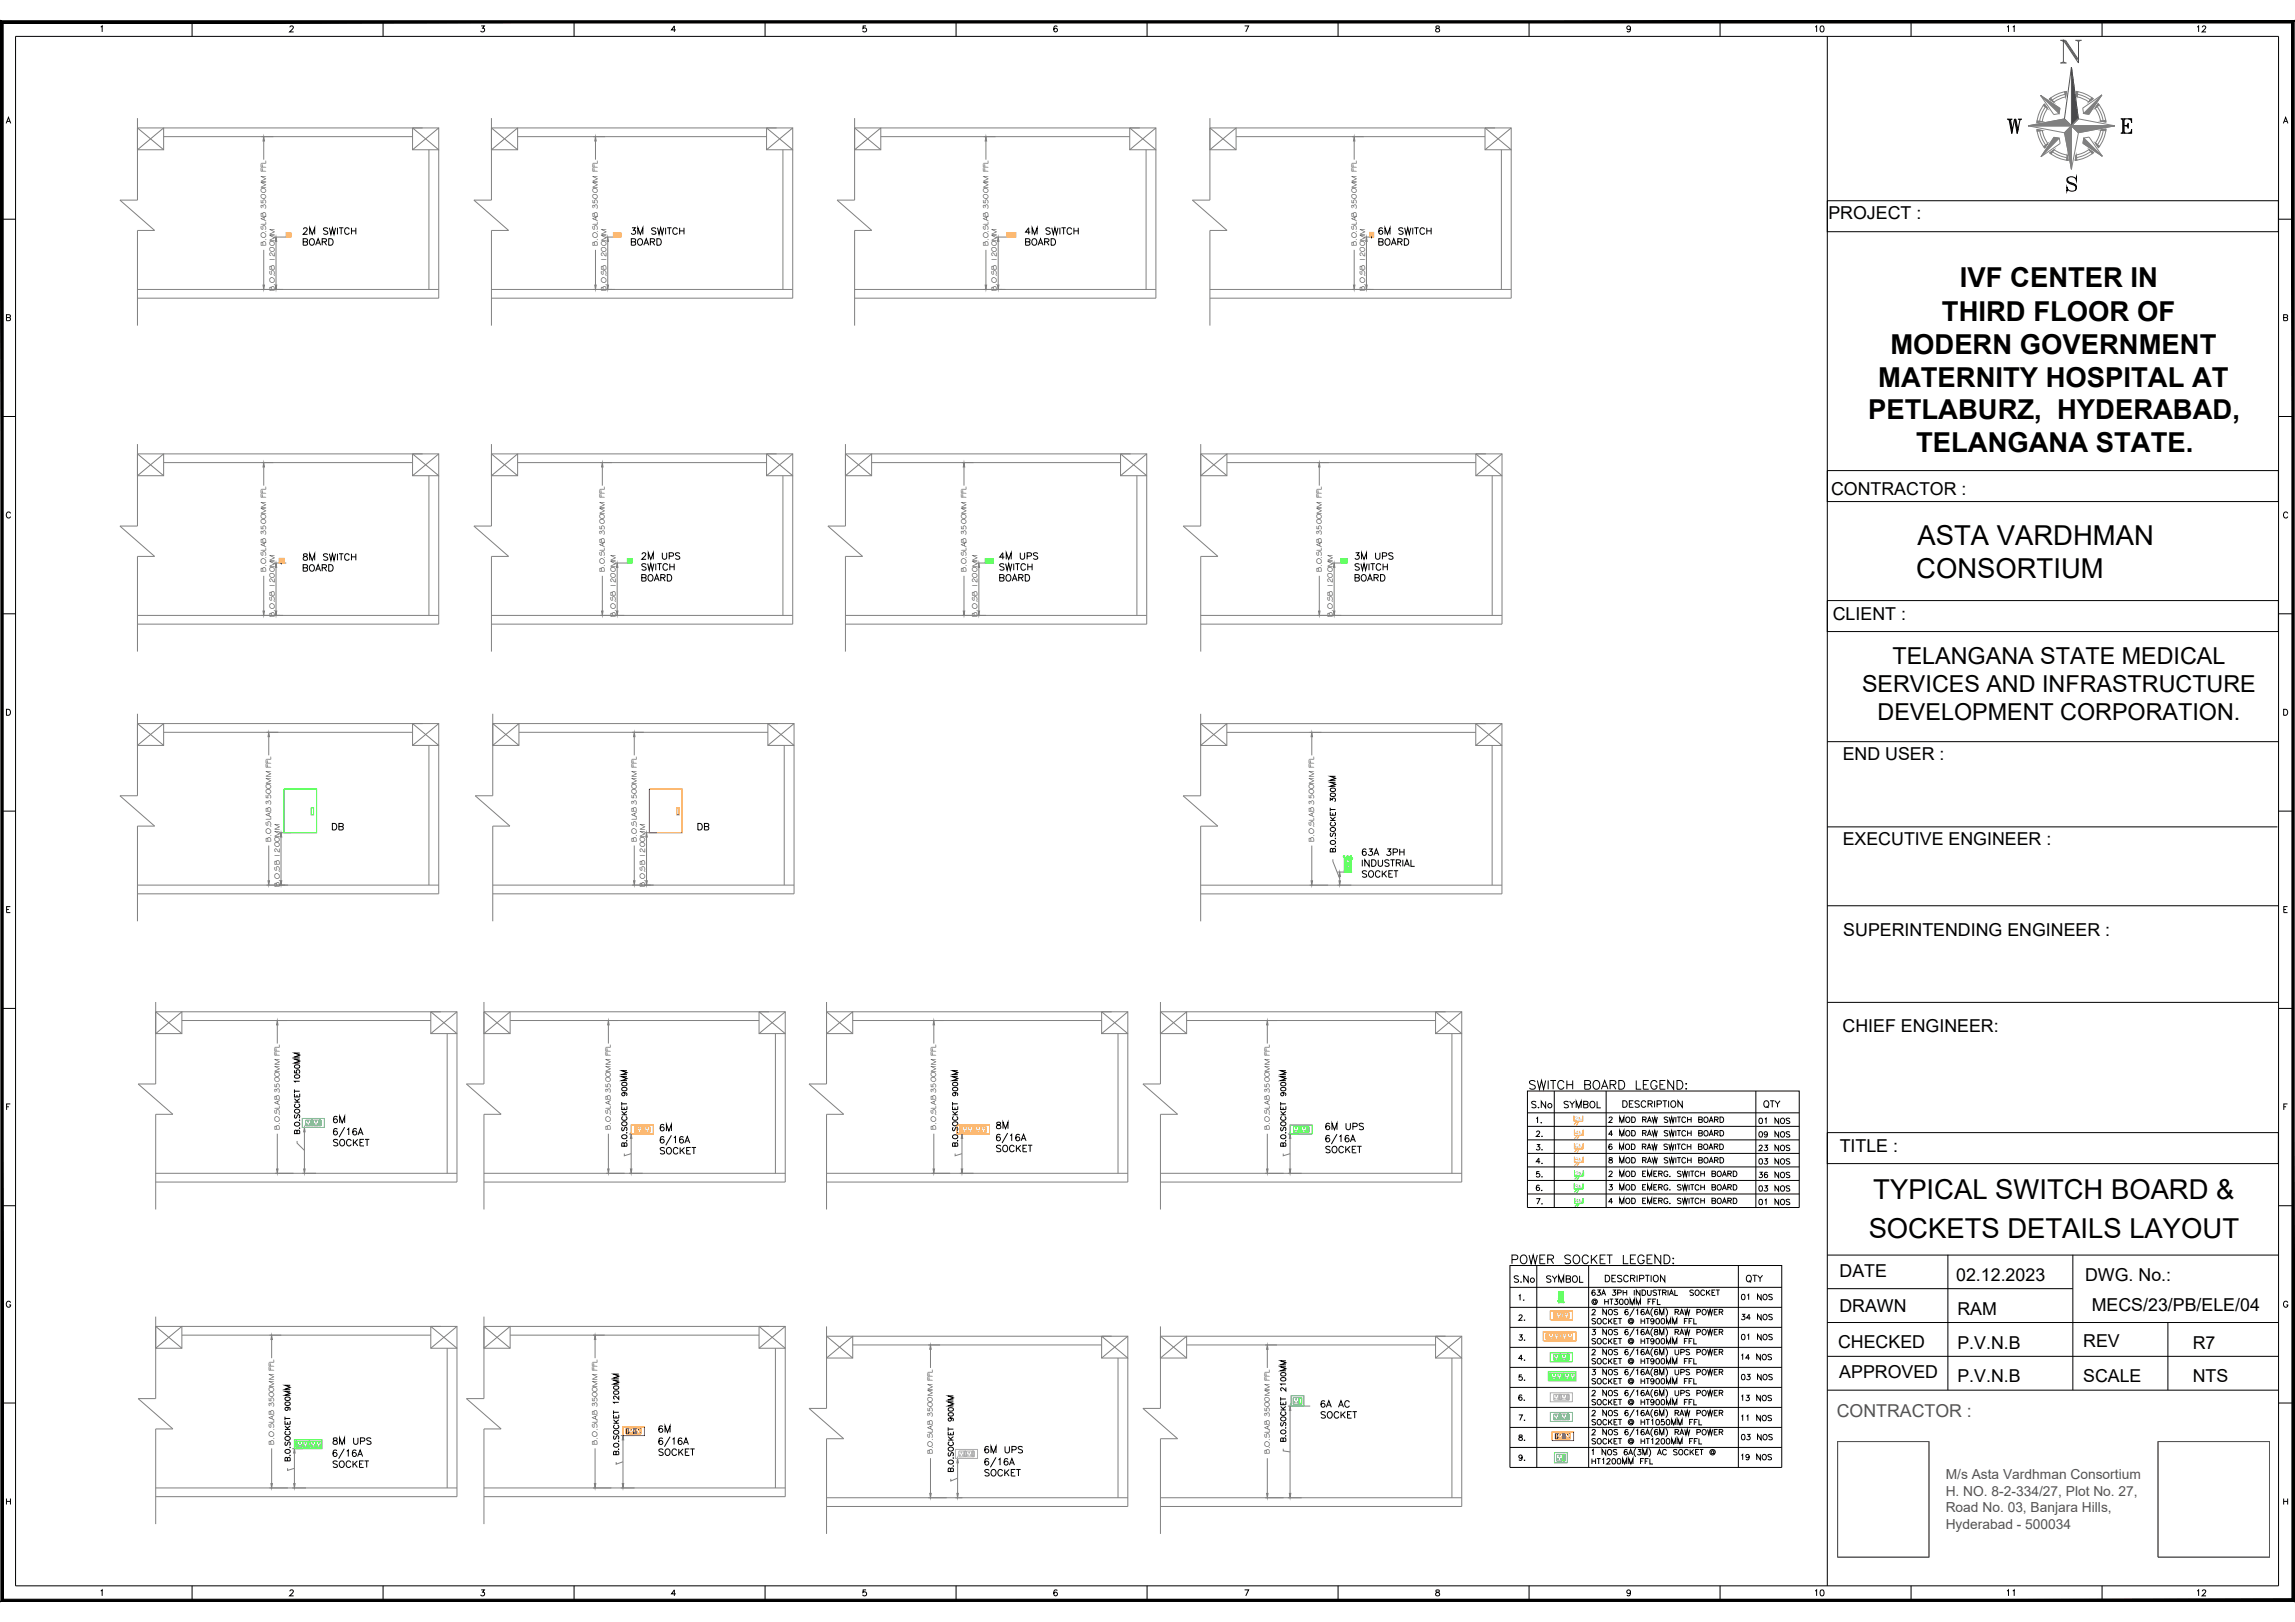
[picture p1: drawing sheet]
<svg xmlns="http://www.w3.org/2000/svg" width="841mm" height="594mm" viewBox="0 0 841 594" stroke-linecap="round" stroke-linejoin="round" font-family="sans-serif">
<defs><g id="words">
<g font-size="10.1">
<text x="718.2" y="105.3">IVF CENTER IN</text>
<text x="711.7" y="117.4">THIRD FLOOR OF</text>
<text x="692.7" y="129.5">MODERN GOVERNMENT</text>
<text x="688.3" y="141.6">MATERNITY HOSPITAL AT</text>
<text x="684.6" y="153.6">PETLABURZ, HYDERABAD,</text>
<text x="702.2" y="165.7">TELANGANA STATE.</text>
<text x="702.7" y="199.8">ASTA VARDHMAN</text>
<text x="702.2" y="211.9">CONSORTIUM</text>
<text x="686.5" y="439.3">TYPICAL SWITCH BOARD &amp;</text>
<text x="684.8" y="453.6">SOCKETS DETAILS LAYOUT</text>
</g>
<text font-size="9.3" x="734.5" y="50.1">W</text>
<g font-size="8.5">
<text x="693.5" y="243.2">TELANGANA STATE MEDICAL</text>
<text x="682.4" y="253.5">SERVICES AND INFRASTRUCTURE</text>
<text x="688.1" y="263.8">DEVELOPMENT CORPORATION.</text>
</g>
<text font-size="7.1" x="553.2" y="464.3">POWER SOCKET LEGEND:</text>
<text font-size="6.6" x="559.5" y="400">SWITCH BOARD LEGEND:</text>
<g font-size="6.5">
<text x="670" y="80.3">PROJECT :</text>
<text x="671" y="181.3">CONTRACTOR :</text>
<text x="671.6" y="227">CLIENT :</text>
<text x="675.3" y="278.4">END USER :</text>
<text x="675.3" y="309.6">EXECUTIVE ENGINEER :</text>
<text x="675.5" y="342.8">SUPERINTENDING ENGINEER :</text>
<text x="675.2" y="378">CHIEF ENGINEER:</text>
<text x="674.2" y="421.9">TITLE :</text>
<text x="674.1" y="467.8">DATE</text>
<text x="716.9" y="469.2">02.12.2023</text>
<text x="764.1" y="469.1">DWG. No.:</text>
<text x="674" y="480.5">DRAWN</text>
<text x="717.3" y="481.6">RAM</text>
<text x="766.5" y="480.3">MECS/23/PB/ELE/04</text>
<text x="673.6" y="493.6">CHECKED</text>
<text x="717.3" y="494">P.V.N.B</text>
<text x="763.4" y="493.4">REV</text>
<text x="803.6" y="494">R7</text>
<text x="674" y="504.6">APPROVED</text>
<text x="717.3" y="506.4">P.V.N.B</text>
<text x="763.4" y="506.3">SCALE</text>
<text x="803.6" y="506.4">NTS</text>
</g>
<text font-size="6.5" fill="#545454" x="673.1" y="519">CONTRACTOR :</text>
<text font-size="6.2" x="645.6" y="407.1">QTY</text>
<g font-size="5.7">
<text x="664.3" y="13.1">10</text>
<text x="734.5" y="13.1">11</text>
<text x="804.3" y="13.1">12</text>
<text x="121" y="305.2">DB</text>
<text x="254.7" y="305.2">DB</text>
<text x="560.6" y="407.1">S.No</text>
<text x="572.2" y="407.1">SYMBOL</text>
<text x="593.7" y="406.8">DESCRIPTION</text>
<text x="553.9" y="471">S.No</text>
<text x="565.9" y="471">SYMBOL</text>
<text x="639.2" y="471">QTY</text>
</g>
<g font-size="5.3">
<text x="588.8" y="412.4">2 MOD RAW SWITCH BOARD</text>
<text x="643.8" y="412.7">01 NOS</text>
<text x="588.8" y="417.3">4 MOD RAW SWITCH BOARD</text>
<text x="643.8" y="417.7">09 NOS</text>
<text x="588.8" y="422.3">6 MOD RAW SWITCH BOARD</text>
<text x="643.8" y="422.6">23 NOS</text>
<text x="562" y="427.6">4.</text>
<text x="588.8" y="427.2">8 MOD RAW SWITCH BOARD</text>
<text x="643.8" y="427.6">03 NOS</text>
<text x="562" y="432.5">5.</text>
<text x="562" y="437.4">6.</text>
<text x="588.8" y="432.2">2 MOD EMERG. SWITCH BOARD</text>
<text x="588.8" y="437.1">3 MOD EMERG. SWITCH BOARD</text>
<text x="562" y="442.4">7.</text>
<text x="588.8" y="442">4 MOD EMERG. SWITCH BOARD</text>
<text x="587.4" y="470.6">DESCRIPTION</text>
<text x="559.9" y="477.7" transform="rotate(-90 559.9 477.7)">1.</text>
<text x="637.1" y="477.3">01 NOS</text>
<text x="637.1" y="484.7">34 NOS</text>
<text x="559.9" y="492.1" transform="rotate(-90 559.9 492.1)">3.</text>
<text x="637.1" y="492.1">01 NOS</text>
<text x="559.9" y="499.5" transform="rotate(-90 559.9 499.5)">4.</text>
<text x="559.9" y="506.9" transform="rotate(-90 559.9 506.9)">5.</text>
<text x="637.1" y="506.6">03 NOS</text>
<text x="637.1" y="514.3">13 NOS</text>
<text x="637.1" y="521.8">11 NOS</text>
<text x="559.9" y="528.8" transform="rotate(-90 559.9 528.8)">8.</text>
<text x="559.9" y="536.2" transform="rotate(-90 559.9 536.2)">9.</text>
<text x="637.1" y="535.9">19 NOS</text>
<text x="664.3" y="585.6">10</text>
<text x="734.5" y="585.6">11</text>
<text x="804.3" y="585.6">12</text>
</g>
<g font-size="5" fill="#545454">
<text x="713" y="541.8">M/s Asta Vardhman Consortium</text>
<text x="713" y="547.9">H. NO. 8-2-334/27, Plot No. 27,</text>
<text x="713" y="553.9">Road No. 03, Banjara Hills,</text>
<text x="713" y="560">Hyderabad - 500034</text>
</g>
<g font-size="4.9">
<text x="562" y="412.4">1.</text>
<text x="562" y="417.3">2.</text>
<text x="562" y="422.3">3.</text>
<text x="643.8" y="432.5">36 NOS</text>
<text x="643.8" y="437.4">03 NOS</text>
<text x="643.8" y="442.4">01 NOS</text>
<text x="555.6" y="484.7">2.</text>
<text x="637.1" y="499.2">14 NOS</text>
<text x="555.6" y="514">6.</text>
<text x="555.6" y="521.4">7.</text>
<text x="637.1" y="528.5">03 NOS</text>
</g>
<g font-size="2.9">
<text x="97.6" y="90.2" transform="rotate(-90 97.6 90.2)">B.O.SLAB 3500MM FFL</text>
<text x="219.1" y="90.2" transform="rotate(-90 219.1 90.2)">B.O.SLAB 3500MM FFL</text>
<text x="362.2" y="90.2" transform="rotate(-90 362.2 90.2)">B.O.SLAB 3500MM FFL</text>
<text x="497.2" y="90.2" transform="rotate(-90 497.2 90.2)">B.O.SLAB 3500MM FFL</text>
<text x="100.7" y="106.6" transform="rotate(-90 100.7 106.6)">B.O.SB 1200MM</text>
<text x="222.2" y="106.6" transform="rotate(-90 222.2 106.6)">B.O.SB 1200MM</text>
<text x="365.3" y="106.6" transform="rotate(-90 365.3 106.6)">B.O.SB 1200MM</text>
<text x="500.3" y="106.6" transform="rotate(-90 500.3 106.6)">B.O.SB 1200MM</text>
<text x="97.6" y="209.6" transform="rotate(-90 97.6 209.6)">B.O.SLAB 3500MM FFL</text>
<text x="221.6" y="209.6" transform="rotate(-90 221.6 209.6)">B.O.SLAB 3500MM FFL</text>
<text x="354.2" y="209.6" transform="rotate(-90 354.2 209.6)">B.O.SLAB 3500MM FFL</text>
<text x="484.4" y="209.6" transform="rotate(-90 484.4 209.6)">B.O.SLAB 3500MM FFL</text>
<text x="100.7" y="226" transform="rotate(-90 100.7 226)">B.O.SB 1200MM</text>
<text x="225.7" y="226" transform="rotate(-90 225.7 226)">B.O.SB 1200MM</text>
<text x="358.2" y="226" transform="rotate(-90 358.2 226)">B.O.SB 1200MM</text>
<text x="488.4" y="226" transform="rotate(-90 488.4 226)">B.O.SB 1200MM</text>
<text x="99.4" y="308.3" transform="rotate(-90 99.4 308.3)">B.O.SLAB 3500MM FFL</text>
<text x="233.4" y="308.3" transform="rotate(-90 233.4 308.3)">B.O.SLAB 3500MM FFL</text>
<text x="481.6" y="308.3" transform="rotate(-90 481.6 308.3)">B.O.SLAB 3500MM FFL</text>
<text x="102.5" y="324.8" transform="rotate(-90 102.5 324.8)">B.O.SB 1200MM</text>
<text x="236.5" y="324.8" transform="rotate(-90 236.5 324.8)">B.O.SB 1200MM</text>
<text x="102.5" y="413.9" transform="rotate(-90 102.5 413.9)">B.O.SLAB 3500MM FFL</text>
<text x="223.9" y="413.9" transform="rotate(-90 223.9 413.9)">B.O.SLAB 3500MM FFL</text>
<text x="343.1" y="413.9" transform="rotate(-90 343.1 413.9)">B.O.SLAB 3500MM FFL</text>
<text x="465.3" y="413.9" transform="rotate(-90 465.3 413.9)">B.O.SLAB 3500MM FFL</text>
<text x="100.5" y="529.1" transform="rotate(-90 100.5 529.1)">B.O.SLAB 3500MM FFL</text>
<text x="219" y="529.1" transform="rotate(-90 219 529.1)">B.O.SLAB 3500MM FFL</text>
<text x="341.9" y="532.7" transform="rotate(-90 341.9 532.7)">B.O.SLAB 3500MM FFL</text>
<text x="465.3" y="532.7" transform="rotate(-90 465.3 532.7)">B.O.SLAB 3500MM FFL</text>
</g>
<g font-size="2.4" fill="#ffbf00">
<text x="576.9" y="410.5">2M</text>
<text x="577" y="415.6">4M</text>
<text x="577" y="420.6">6M</text>
<text x="577" y="425.5">8M</text>
</g>
<g font-size="2.4" fill="#0f0">
<text x="577.1" y="430.6">2M</text>
<text x="577" y="435.3">3M</text>
</g>
<text font-size="2.2" fill="#0f0" x="577.1" y="440.6">4M</text>
<g font-size=".2" fill="#ffbf00">
<text x="502.2" y="87.3">6A</text>
<text x="102.6" y="206.7">6A</text>
</g>
</g></defs>
<!-- layer: ELE-CONDUIT -->
<path d="M238 289h12v16h-12zM248 295.8h.9v2.6h-.9z" fill="none" stroke="#f00" stroke-width=".37"/>
<!-- layer: DIM -->
<g fill="none" stroke="#000" stroke-width=".37">
<path d="M111.1 88.6l1.4-.1 .1-.8-1.5-.3v2.4l1.5-.2 .1-.6-.6-.4M111.2 84l.2-.5 .7-.1 .5 .7-1.5 1.7h1.6M113.5 85.8v-2.4l.9 2.4 .9-2.4v2.4M113.6 87.8l.2-.3a1.12 1.12 0 0 1 1.4 1.1 1.12 1.12 0 0 1-1.4 1.1l-.4-.8zM115.7 89.8l.9-2.4 .9 2.4M116 89h1.2M118.1 88.6l1.3-.1 .2-.8-1.5-.3v2.4M118.9 88.6l.8 1.2M120.1 83.8l-.5-.4-1.1 .4 .3 .5 1.2 .6 .1 .6-.5 .3-1.1-.3M120.5 87.4h.8a1.28 1.28 0 0 1 .8 1.2 1.28 1.28 0 0 1-.8 1.2h-.8zM120.7 83.4l.6 2.4 .5-2.4 .6 2.4 .6-2.4M123.7 83.4v2.4"/>
<path d="M124.2 83.4h1.6M125 83.4v2.4M128 84a.88 .88 0 0 0-1-.6 .88 .88 0 0 0-.7 .9v.6a.88 .88 0 0 0 .7 .9 .88 .88 0 0 0 1-.5M128.8 83.4v2.4M128.8 84.6h1.6M130.4 83.4v2.4M231.4 88.6l1.3-.1 .1-.8-1.4-.3v2.4l1.4-.2 .2-.6-.6-.4M231.6 83.4h1.2l-.6 .9a.8 .8 0 0 1 .5 1.3 .8 .8 0 0 1-1.3-.2M233.8 85.8v-2.4l.9 2.4 .9-2.4v2.4M233.9 87.8l.2-.3a1.12 1.12 0 0 1 1.4 1.1 1.12 1.12 0 0 1-1.4 1.1l-.5-.8zM235.9 89.8l.9-2.4 .9 2.4M236.3 89h1.1"/>
<path d="M238.3 88.6l1.4-.1 .1-.8-1.5-.3v2.4M239.1 88.6l.8 1.2M240.4 83.8l-.6-.4-1 .4 .2 .5 1.3 .6 .1 .6-.6 .3-1-.3M240.7 87.4h.8a1.28 1.28 0 0 1 .9 1.2 1.28 1.28 0 0 1-.9 1.2h-.8zM240.9 83.4l.6 2.4 .6-2.4 .6 2.4 .5-2.4M243.9 83.4v2.4M244.5 83.4h1.6M245.3 83.4v2.4M248.3 84a.88 .88 0 0 0-1.1-.6 .88 .88 0 0 0-.7 .9v.6a.88 .88 0 0 0 .7 .9 .88 .88 0 0 0 1.1-.5M249.1 84.6h1.6M249.1 83.4v2.4M250.7 83.4v2.4"/>
<path d="M375.8 88.6l1.4-.1 .1-.8-1.5-.3v2.4l1.5-.2 .1-.6-.5-.4M377.6 85h-1.8l1.2-1.6v2.4M378.2 85.8v-2.4l.9 2.4 1-2.4v2.4M378.4 87.8l.2-.3a1.12 1.12 0 0 1 1.4 1.1 1.12 1.12 0 0 1-1.4 1.1l-.5-.8zM380.4 89.8l.9-2.4 .9 2.4M380.8 89h1.1M382.8 88.6l1.4-.1 .1-.8-1.5-.3v2.4M383.6 88.6l.8 1.2M384.9 83.8l-.6-.4-1 .4 .2 .5 1.2 .6 .2 .6-.6 .3-1-.3M385.2 87.4h.8a1.28 1.28 0 0 1 .8 1.2 1.28 1.28 0 0 1-.8 1.2h-.8zM385.4 83.4l.6 2.4 .6-2.4 .5 2.4 .6-2.4M388.4 83.4v2.4"/>
<path d="M389 83.4h1.6M389.8 83.4v2.4M392.7 84a.88 .88 0 0 0-1-.6 .88 .88 0 0 0-.7 .9v.6a.88 .88 0 0 0 .7 .9 .88 .88 0 0 0 1-.5M393.5 84.6h1.6M393.5 83.4v2.4M395.1 83.4v2.4M505.3 88.6l1.3-.1 .1-.8-1.4-.3v2.4l1.4-.2 .2-.6-.6-.4M506.6 83.8l-.1-.3a.77 .77 0 0 0-1.1 .4v1.6a.74 .74 0 0 0 1.2 .1 .74 .74 0 0 0-.3-1.2 .74 .74 0 0 0-1 .6M507.5 85.8v-2.4l1 2.4 .9-2.4v2.4M507.8 87.8l.2-.3a1.12 1.12 0 0 1 1.4 1.1 1.12 1.12 0 0 1-1.4 1.1l-.5-.8zM509.8 89.8l.9-2.4 1 2.4M510.2 89h1.1"/>
<path d="M512.2 88.6l1.4-.1 .1-.8-1.5-.3v2.4M513 88.6l.8 1.2M514.2 83.8l-.6-.4-1 .4 .2 .5 1.3 .6 .1 .6-.6 .3-1-.3M514.6 87.4h.8a1.28 1.28 0 0 1 .9 1.2 1.28 1.28 0 0 1-.9 1.2h-.8zM514.7 83.4l.6 2.4 .6-2.4 .6 2.4 .5-2.4M517.7 83.4v2.4M518.3 83.4h1.6M519.1 83.4v2.4M522.1 84a.88 .88 0 0 0-1.1-.6 .88 .88 0 0 0-.7 .9v.6a.88 .88 0 0 0 .7 .9 .88 .88 0 0 0 1.1-.5M522.9 84.6h1.6M522.9 83.4v2.4M524.5 83.4v2.4"/>
<path d="M111.1 208l1.4-.2 .1-.8-1.5-.2v2.4l1.5-.2 .1-.6-.6-.4M111.3 202.9v.7l1.1 .4 .3 .4a.8 .8 0 0 1-.8 .8 .8 .8 0 0 1-.8-.8l.3-.4 1.2-.6-.1-.5zM113.5 205.2v-2.4l.9 2.4 .9-2.4v2.4M113.6 207.2l.2-.3a1.12 1.12 0 0 1 1.4 1.1 1.12 1.12 0 0 1-1.4 1.1l-.4-.8zM115.7 209.2l.9-2.4 .9 2.4M116 208.4h1.2M118.1 208l1.3-.2 .2-.8-1.5-.2v2.4M118.9 208l.8 1.2M120.1 203.2l-.5-.4-1.1 .4 .3 .5 1.2 .6 .1 .6-.5 .3-1.1-.3M120.5 206.8h.8a1.28 1.28 0 0 1 .8 1.2 1.28 1.28 0 0 1-.8 1.2h-.8zM120.7 202.8l.6 2.4 .5-2.4 .6 2.4 .6-2.4M123.7 202.8v2.4"/>
<path d="M124.2 202.8h1.6M125 202.8v2.4M128 203.4a.88 .88 0 0 0-1-.6 .88 .88 0 0 0-.7 .9v.6a.88 .88 0 0 0 .7 .9 .88 .88 0 0 0 1-.6M128.8 202.8v2.4M128.8 204h1.6M130.4 202.8v2.4M235.2 211.6l1.3-.1 .2-.8-1.5-.3v2.4l1.5-.2 .1-.6-.6-.4M235.3 203l.2-.4 .7-.1 .5 .6-1.5 1.8h1.6M236.8 206.8l-.6-.3-1 .3 .2 .6 1.4 .8v.3l-.6 .3-1-.3M237.3 206.5l.6 2.3 .6-2.3 .6 2.3 .5-2.3M237.6 204.9v-2.4l.9 2.4 .9-2.4v2.4M237.7 210.8l.2-.2a1.12 1.12 0 0 1 1.4 1 1.12 1.12 0 0 1-1.4 1.1l-.4-.8z"/>
<path d="M239.7 212.8l1-2.4 .9 2.4M240.1 212h1.1M240.3 206.5v2.3M240.9 206.5h1.6M241.7 206.5v2.3M242.1 211.6l1.4-.1 .1-.8-1.5-.3v2.4M242.7 202.5v1.7l.7 .7 .8-.4 .1-2M242.9 211.6l.8 1.2M244.5 210.4h.8a1.28 1.28 0 0 1 .9 1.2 1.28 1.28 0 0 1-.9 1.2h-.8zM244.7 207a.88 .88 0 0 0-1-.6 .88 .88 0 0 0-.8 1v.5a.88 .88 0 0 0 .7 1 .88 .88 0 0 0 1.1-.6M245.2 203.7l1.4-.1 .2-.3-.1-.6-1.5-.2v2.4M245.5 206.5v2.3"/>
<path d="M245.5 207.6h1.6M247.1 206.5v2.3M249.1 202.8l-.6-.3-1 .3 .2 .6 1.3 .5 .1 .6-.6 .4-1-.4M366.3 211.6l1.4-.1 .1-.8-1.5-.3v2.4l1.5-.2 .1-.6-.5-.4M367.9 206.8l-.5-.3-1.1 .3 .3 .6 1.3 .8v.3l-.5 .3-1.1-.3M368.1 204.1h-1.8l1.2-1.6v2.4M368.5 206.5l.6 2.3 .6-2.3 .5 2.3 .6-2.3M368.7 204.9v-2.4l1 2.4 .9-2.4v2.4M368.9 210.8l.2-.2a1.12 1.12 0 0 1 1.4 1 1.12 1.12 0 0 1-1.4 1.1l-.5-.8zM370.9 212.8l.9-2.4 .9 2.4M371.3 212h1.1M371.5 206.5v2.3"/>
<path d="M372.1 206.5h1.6M372.9 206.5v2.3M373.3 211.6l1.4-.1 .1-.8-1.5-.3v2.4M373.9 202.5v1.7l.7 .7 .8-.4 .1-2M374.1 211.6l.8 1.2M375.7 210.4h.8a1.28 1.28 0 0 1 .8 1.2 1.28 1.28 0 0 1-.8 1.2h-.8zM375.8 207a.88 .88 0 0 0-1-.6 .88 .88 0 0 0-.7 1v.5a.88 .88 0 0 0 .7 1 .88 .88 0 0 0 1-.6M376.4 203.7l1.4-.1 .2-.3-.1-.6-1.5-.2v2.4M376.6 207.6h1.6M376.6 206.5v2.3M378.2 206.5v2.3M380.3 202.8l-.6-.3-1 .3 .2 .6 1.3 .5 .1 .6-.6 .4-1-.4"/>
<path d="M496.6 211.6l1.3-.1 .1-.8-1.4-.3v2.4l1.4-.2 .1-.6-.5-.4M496.8 202.5h1.2l-.7 .9a.8 .8 0 0 1 .6 1.3 .8 .8 0 0 1-1.3-.3M498.1 206.8l-.5-.3-1 .3 .2 .6 1.2 .5 .1 .6-.5 .3-1-.3M498.7 206.5l.6 2.3 .6-2.3 .5 2.3 .6-2.3M498.9 204.9v-2.4l1 2.4 .9-2.4v2.4M499.1 210.8l.2-.2a1.12 1.12 0 0 1 1.4 1 1.12 1.12 0 0 1-1.4 1.1l-.5-.8zM501.1 212.8l.9-2.4 .9 2.4M501.5 212h1.1M501.7 206.5v2.3M502.3 206.5h1.6M503.1 206.5v2.3M503.5 211.6l1.4-.1 .1-.8-1.5-.3v2.4"/>
<path d="M504.1 202.5v1.7l.7 .7 .8-.4 .1-2M504.3 211.6l.8 1.2M505.9 210.4h.8a1.28 1.28 0 0 1 .8 1.2 1.28 1.28 0 0 1-.8 1.2h-.8zM506 207a.88 .88 0 0 0-1-.6 .88 .88 0 0 0-.7 1v.5a.88 .88 0 0 0 .7 1 .88 .88 0 0 0 1-.6M506.6 203.7l1.4-.1 .1-.9-1.5-.2v2.4M506.8 207.6h1.6M506.8 206.5v2.3M508.4 206.5v2.3M510.5 202.8l-.6-.3-1 .3 .2 .6 1.3 .5 .1 .6-.6 .4-1-.4M487.5 297.4v1.2h1.9v-1.2M487.5 293.4v-1l.7 .5a.64 .64 0 0 1 1-.4 .64 .64 0 0 1-.2 1.1M487.5 299.2l1.3 1.3"/>
<path d="M487.5 296.5h1.9M487.5 295.9v1.2M487.6 290.7a.95 .95 0 0 1 1.2-.3 .95 .95 0 0 1 .5 1.1 .95 .95 0 0 1-1.2 .3 .95 .95 0 0 1-.5-1.1zM487.6 288.9a.96 .96 0 0 1 1.2-.4 .96 .96 0 0 1 .5 1.1 .96 .96 0 0 1-1.2 .4 .96 .96 0 0 1-.5-1.1zM488.4 297.9v.7M489.4 286.5h-1.9l1.9 .8-1.9 .7h1.9M489.4 284.3h-1.9l1.9 .8-1.9 .7h1.9M489.4 299.2l-1.1 .9M487.5 300.5h1.9M487.8 308a.94 .94 0 0 1 1.1-.1 .94 .94 0 0 1 .4 1 .9 .9 0 0 1-1.2 .4 .9 .9 0 0 1-.3-1.3zM487.8 305.1l-.3 .4 .3 .9 .4-.2 .5-1 .4-.1 .3 .4-.3 .9M487.8 303.3a.94 .94 0 0 1 1.1-.2 .94 .94 0 0 1 .4 1.1 .9 .9 0 0 1-1.2 .3 .9 .9 0 0 1-.3-1.2z"/>
<path d="M487.9 301.2a.7 .7 0 0 0-.4 .8 .7 .7 0 0 0 .7 .5h.5a.71 .71 0 0 0 .7-.5 .71 .71 0 0 0-.5-.8M488.4 311.2l.4-.5 .4 .1 .2 .4v.8h-1.9l.2-1.2 .6 .1 .1 1.1M489.2 310h.2zM489.2 307.1h.2zM499.2 314.9v2.4M500.6 311.3l-.1-.3a.78 .78 0 0 0-1.2 .4v1.6a.75 .75 0 0 0 1.2 0 .75 .75 0 0 0-.3-1.1 .75 .75 0 0 0-1 .6M500.8 319.2l-.5-.3-1.1 .3 .3 .6 1.3 .8v.4l-.5 .3-1.1-.3M501.6 310.9h1.3l-.7 .9a.8 .8 0 0 1 .6 1.3 .8 .8 0 0 1-1.4-.2M501.7 314.9v2.4l-1.6-2.4v2.4M501.7 319.2l.3-.2a1.12 1.12 0 0 1 1.4 1.1 1.12 1.12 0 0 1-1.4 1.1l-.5-.8zM502.7 314.9h.8a1.28 1.28 0 0 1 .8 1.2 1.28 1.28 0 0 1-.8 1.2h-.8zM503.5 313.3l.9-2.4 .9 2.4"/>
<path d="M503.8 312.5h1.1M505.1 314.9v1.7l.6 .7 .8-.3 .2-2.1M505.7 319.5a.88 .88 0 0 0-1-.6 .88 .88 0 0 0-.7 .9v.6a.88 .88 0 0 0 .7 .9 .88 .88 0 0 0 1-.6M506.5 318.9v2.4M507.1 319.9l1 1.4M508.1 318.9l-1.6 1.6M508.4 310.9h1.2l-.7 .9a.8 .8 0 0 1 .6 1.3 .8 .8 0 0 1-1.4-.2M509 315.3l-.5-.4-1 .4 .2 .5 1.3 .8v.4l-.5 .3-1-.3M509.5 314.9h1.6M510.3 314.9v2.4M510.4 318.9h-1.5v2.4h1.5M510.5 312.2l1.4-.1 .1-1-1.5-.2v2.4"/>
<path d="M510.8 318.9h1.6M511.6 318.9v2.4M511.7 316.1l1.4-.2 .1-.8-1.5-.2v2.4M512.5 316.1l.8 1.2M512.9 310.9v2.4M512.9 312.1h1.6M514.1 314.9v2.4M514.5 310.9v2.4M514.6 317.3l1-2.4 .9 2.4M515 316.5h1.1M517 314.9v2.4h1.4M508.9 320.1h1"/>
<path d="M107.9 392v.9l.8 .1a.68 .68 0 0 1 0-1 .68 .68 0 0 1 1 .1 .68 .68 0 0 1-.2 1M107.9 399.7h1.9M107.9 399v1.3M108 393.9a.95 .95 0 0 1 1.2-.3 .95 .95 0 0 1 .5 1.1 .96 .96 0 0 1-1.1 .3 .96 .96 0 0 1-.6-1.1zM108 390.3a.95 .95 0 0 1 1.2-.4 .95 .95 0 0 1 .5 1.1 .95 .95 0 0 1-1.1 .4 .95 .95 0 0 1-.6-1.1zM109.8 396h-1.9l.4 .5M109.8 387.9h-1.9l1.9 .7-1.9 .7h1.9M109.8 385.7h-1.9l1.9 .7-1.9 .8h1.9M227.9 398.5a.96 .96 0 0 1 1.2-.3 .96 .96 0 0 1 .6 1.1 .95 .95 0 0 1-1.2 .3 .95 .95 0 0 1-.6-1.1zM227.9 396.7a.95 .95 0 0 1 1.2-.4 .95 .95 0 0 1 .6 1.1 .95 .95 0 0 1-1.2 .4 .95 .95 0 0 1-.6-1.1zM229.8 394.3h-2l2 .8-2 .7h2M229.8 392.1h-2l2 .8-2 .7h2"/>
<path d="M349.2 398.5a.96 .96 0 0 1 1.1-.3 .96 .96 0 0 1 .6 1.1 .95 .95 0 0 1-1.2 .3 .95 .95 0 0 1-.5-1.1zM349.2 396.7a.95 .95 0 0 1 1.1-.4 .95 .95 0 0 1 .6 1.1 .95 .95 0 0 1-1.2 .4 .95 .95 0 0 1-.5-1.1zM351 394.3h-1.9l1.9 .8-1.9 .7h1.9M351 392.1h-1.9l1.9 .8-1.9 .7h1.9M469.4 398.5a.96 .96 0 0 1 1.2-.3 .96 .96 0 0 1 .5 1.1 .96 .96 0 0 1-1.2 .3 .96 .96 0 0 1-.5-1.1zM469.4 396.7a.95 .95 0 0 1 1.2-.4 .95 .95 0 0 1 .5 1.1 .95 .95 0 0 1-1.2 .4 .95 .95 0 0 1-.5-1.1zM471.2 394.3h-1.9l1.9 .8-1.9 .7h1.9M471.2 392.1h-1.9l1.9 .8-1.9 .7h1.9M107.9 400.6v1.2h1.9v-1.2M107.9 403.7h1.9M107.9 402.4l1.3 1.3M108 411.4a.9 .9 0 0 1 1.3-.4 .9 .9 0 0 1 .3 1.3 .94 .94 0 0 1-1.2 .1 .94 .94 0 0 1-.4-1z"/>
<path d="M108 406.6a.9 .9 0 0 1 1.3-.3 .9 .9 0 0 1 .3 1.2 .93 .93 0 0 1-1.2 .2 .93 .93 0 0 1-.4-1.1zM108.2 408.3l-.3 .4 .3 .8 .4-.1 .7-1.1 .5 .4-.2 .8M108.4 404.3a.71 .71 0 0 0-.5 .8 .71 .71 0 0 0 .7 .6h.5a.7 .7 0 0 0 .7-.6 .7 .7 0 0 0-.4-.8M108.8 414.4l.4-.5 .4 .1 .2 .4v.8h-1.9l.2-1.2 .6 .1 .1 1.1M108.8 401v.8M109.6 413.2h.1M109.7 410.2v.2zM109.8 402.4l-1.1 .8M123.6 409.2l-.1-.2a.78 .78 0 0 0-1.2 .3v1.6a.75 .75 0 0 0 1.2 .1 .75 .75 0 0 0-.3-1.2 .75 .75 0 0 0-1 .7M123.6 413.7l-.1-.3a.78 .78 0 0 0-1.2 .4v1.6a.75 .75 0 0 0 1.2 0 .75 .75 0 0 0-.3-1.1 .75 .75 0 0 0-1 .6M123.8 417.7l-.6-.4-1 .4 .2 .5 1.4 .8v.4l-.6 .3-1-.3M124.5 411.3v-2.4l.9 2.4 .9-2.4v2.4"/>
<path d="M124.7 417.7l.2-.3a1.12 1.12 0 0 1 1.4 1.1 1.12 1.12 0 0 1-1.4 1.1l-.4-.8zM126.3 412.9l-2 3.6M127.2 413.8l.6-.5v2.4M128.7 417.9a.88 .88 0 0 0-1-.6 .88 .88 0 0 0-.7 .9v.6a.88 .88 0 0 0 .7 .9 .88 .88 0 0 0 1-.6M129.5 417.3v2.4M130.1 418.3l1 1.4M130.6 413.7l-.1-.3a.78 .78 0 0 0-1.1 .4v1.6a.75 .75 0 0 0 1.2 0 .75 .75 0 0 0-.3-1.1 .75 .75 0 0 0-1 .6M131.1 417.3l-1.6 1.6M131.2 415.7l.9-2.4 1 2.4M131.6 414.9h1.1M131.9 418.5h.9M133.4 417.3h-1.5v2.4h1.5"/>
<path d="M133.7 417.3h1.6M134.5 417.3v2.4M227.8 405.2v1.2h2v-1.2M227.8 408.3h2M227.8 407l1.3 1.3M227.8 404.3h2M227.8 403.7v1.2M227.9 416a.9 .9 0 0 1 1.3-.4 .9 .9 0 0 1 .3 1.3 .93 .93 0 0 1-1.1 .1 .93 .93 0 0 1-.5-1zM227.9 411.2a.9 .9 0 0 1 1.3-.3 .9 .9 0 0 1 .3 1.3 .93 .93 0 0 1-1.1 .1 .93 .93 0 0 1-.5-1.1zM228.1 412.9l-.3 .4 .3 .9 .5-.2 .6-1.1 .6 .4-.3 .9M228.3 409a.7 .7 0 0 0-.5 .8 .7 .7 0 0 0 .8 .5h.4a.71 .71 0 0 0 .8-.5 .71 .71 0 0 0-.5-.8M228.5 400.2a.59 .59 0 0 1 .5 .8 .59 .59 0 0 1-1 .2 .59 .59 0 0 1 .1-.9l.4-.1a.9 .9 0 0 1 1.3 .7l-.3 .4"/>
<path d="M228.7 419l.4-.5 .5 .1 .2 .4v.8h-2l.2-1.2 .7 .1v1.1M228.7 405.7v.7M229.6 417.8h.2zM229.6 414.9h.2zM229.8 407l-1.1 .9M243.3 412.2l-.1-.3a.77 .77 0 0 0-1.2 .4v1.6a.74 .74 0 0 0 1.2 .1 .74 .74 0 0 0-.2-1.2 .74 .74 0 0 0-1.1 .6M243.3 416.6l-.1-.2a.78 .78 0 0 0-1.2 .3v1.6a.74 .74 0 0 0 1.2 .1 .74 .74 0 0 0-.2-1.2 .74 .74 0 0 0-1.1 .7M244.2 414.2v-2.4l.9 2.4 .9-2.4v2.4M246 415.8l-2 3.7M247 416.7l.5-.4v2.4M250.4 416.6l-.1-.2a.78 .78 0 0 0-1.2 .3v1.6a.74 .74 0 0 0 1.2 .1 .74 .74 0 0 0-.3-1.2 .74 .74 0 0 0-1 .7M251 418.7l.9-2.4 .9 2.4"/>
<path d="M251.3 417.9h1.1M349.1 405.2v1.2h1.9v-1.2M349.1 408.3h1.9M349.1 404.3h1.9M349.1 407l1.2 1.3M349.1 403.7v1.2M349.2 416a.9 .9 0 0 1 1.2-.4 .9 .9 0 0 1 .3 1.3 .94 .94 0 0 1-1.1 .1 .94 .94 0 0 1-.4-1zM349.2 411.2a.9 .9 0 0 1 1.2-.3 .9 .9 0 0 1 .3 1.3 .94 .94 0 0 1-1.1 .1 .94 .94 0 0 1-.4-1.1zM349.3 412.9l-.2 .4 .2 .9 .5-.2 .4-1 .5-.1 .3 .4-.3 .9M349.5 409a.71 .71 0 0 0-.4 .8 .71 .71 0 0 0 .7 .5h.4a.71 .71 0 0 0 .8-.5 .71 .71 0 0 0-.5-.8M349.7 400.2a.59 .59 0 0 1 .5 .8 .59 .59 0 0 1-.9 .2 .59 .59 0 0 1 0-.9l.4-.1a.9 .9 0 0 1 1.3 .7l-.3 .4M350 419l.3-.5 .5 .1 .2 .4v.8h-1.9l.1-1.2 .7 .1 .1 1.1"/>
<path d="M350 405.7v.7M350.9 417.7v.2zM350.8 414.9h.1M351 407l-1.1 .9M365.4 411.1v.7l1 .3 .4 .5a.8 .8 0 0 1-.8 .8 .8 .8 0 0 1-.8-.8l1.4-1-.1-.5zM366.5 415.8l-.1-.2a.78 .78 0 0 0-1.1 .3v1.6a.74 .74 0 0 0 1.2 .1 .74 .74 0 0 0-.3-1.2 .74 .74 0 0 0-1 .7M366.8 419.8l-.6-.3-1 .3 .2 .6 1.4 .8v.3l-.6 .3-1-.3M367.6 413.4v-2.4l.9 2.4 .9-2.4v2.4M367.7 419.8l.2-.2a1.12 1.12 0 0 1 1.4 1.1 1.12 1.12 0 0 1-1.4 1l-.5-.8zM369.3 415l-2.1 3.7M370.2 415.9l.6-.4v2.4M372.5 419.5v2.3"/>
<path d="M373.6 415.8l-.1-.2a.78 .78 0 0 0-1.1 .3v1.6a.75 .75 0 0 0 1.2 .1 .75 .75 0 0 0-.3-1.2 .75 .75 0 0 0-1.1 .7M374.1 419.5l-1.6 1.6M374.2 417.9l.9-2.4 .9 2.4M374.5 417.1h1.2M376.4 419.5h-1.5v2.3h1.5M376.7 419.5h1.6M377.5 419.5v2.3M469.3 405.2v1.2h1.9v-1.2M469.3 408.3h1.9M469.3 404.3h1.9M469.3 407l1.3 1.3M469.3 403.7v1.2"/>
<path d="M469.4 416a.9 .9 0 0 1 1.2-.4 .9 .9 0 0 1 .3 1.3 .94 .94 0 0 1-1.1 .1 .94 .94 0 0 1-.4-1zM469.4 411.2a.9 .9 0 0 1 1.2-.3 .9 .9 0 0 1 .3 1.3 .94 .94 0 0 1-1.1 .1 .94 .94 0 0 1-.4-1.1zM469.6 412.9l-.3 .4 .3 .9 .4-.2 .5-1 .4-.1 .3 .4-.3 .9M469.8 409a.71 .71 0 0 0-.5 .8 .71 .71 0 0 0 .7 .5h.5a.7 .7 0 0 0 .7-.5 .7 .7 0 0 0-.4-.8M469.9 400.2a.6 .6 0 0 1 .6 .8 .6 .6 0 0 1-1 .2 .6 .6 0 0 1 .1-.9l.3-.1a.91 .91 0 0 1 1.3 .7l-.3 .4M470.2 419l.4-.4h.4l.2 .4v.8h-1.9l.2-1.2 .6 .1 .1 1.1M470.2 405.7v.7M471.1 417.7v.2zM471 414.9h.1M471.2 407l-1.1 .9M487.2 411.7l-.1-.2a.78 .78 0 0 0-1.1 .3v1.6a.75 .75 0 0 0 1.2 .1 .75 .75 0 0 0-.3-1.1 .75 .75 0 0 0-1.1 .6M487.2 416.2l-.1-.2a.78 .78 0 0 0-1.1 .3v1.6a.75 .75 0 0 0 1.2 .1 .75 .75 0 0 0-.3-1.2 .75 .75 0 0 0-1.1 .6"/>
<path d="M488.1 413.8v-2.4l.9 2.4 .9-2.4v2.4M489.9 415.4l-2 3.6M490.9 416.3l.5-.5v2.4M493.1 419.8v2.4M493.3 411.4v1.7l.6 .7 .8-.4 .2-2M494.3 416.2l-.1-.2a.78 .78 0 0 0-1.2 .3v1.6a.74 .74 0 0 0 1.2 .1 .74 .74 0 0 0-.3-1.2 .74 .74 0 0 0-1 .6M494.7 419.8l-1.6 1.6M494.9 418.2l.9-2.4 .9 2.4M495.2 417.4h1.1M495.8 412.6l1.3-.1 .2-.9-1.5-.2v2.4M497 419.8h-1.5v2.4h1.5M497.4 419.8h1.6"/>
<path d="M498.2 419.8v2.4M499.7 411.7l-.6-.3-1 .3 .2 .6 1.4 .8v.3l-.6 .4-1-.4M243.5 420.6l-.5-.3-1.1 .3 .3 .6 1.3 .8v.3l-.5 .4-1.1-.4M244.4 420.6l.3-.2a1.12 1.12 0 0 1 1.4 1.1 1.12 1.12 0 0 1-1.4 1.1l-.5-.8zM248.4 420.8a.88 .88 0 0 0-1-.5 .88 .88 0 0 0-.7 .9v.6a.88 .88 0 0 0 .7 .9 .88 .88 0 0 0 1-.6M249.2 420.3v2.4M249.8 421.3l1 1.4M250.8 420.3l-1.6 1.6M251.6 421.4h1M253.1 420.3h-1.5v2.4h1.5M253.5 420.3h1.6M254.3 420.3v2.4"/>
<path d="M371.7 420a.88 .88 0 0 0-1-.6 .88 .88 0 0 0-.7 1v.5a.88 .88 0 0 0 .7 1 .88 .88 0 0 0 1-.6M373 420.5l1.1 1.3M374.9 420.6h.9M487.4 420.2l-.5-.4-1.1 .4 .3 .6 1.2 .5 .1 .6-.5 .3-1.1-.3M488.3 420.2l.3-.2a1.12 1.12 0 0 1 1.4 1 1.12 1.12 0 0 1-1.4 1.1l-.5-.8zM492.3 420.4a.88 .88 0 0 0-1-.6 .88 .88 0 0 0-.7 1v.5a.88 .88 0 0 0 .7 .9 .88 .88 0 0 0 1-.5M493.7 420.9l1 1.3M495.5 421h1M471.2 498.4h-1.9l1.9 .7-1.9 .8h1.9M104.4 519.5h1.9M104.4 518.9v1.3M104.5 513.8a.96 .96 0 0 1 1.2-.4 .96 .96 0 0 1 .6 1.1 .96 .96 0 0 1-1.2 .4 .96 .96 0 0 1-.6-1.1z"/>
<path d="M104.5 512a.96 .96 0 0 1 1.2-.4 .96 .96 0 0 1 .6 1.1 .95 .95 0 0 1-1.2 .4 .95 .95 0 0 1-.6-1.1zM105.1 515.4a.6 .6 0 0 1 .5 .8 .6 .6 0 0 1-1 .3 .6 .6 0 0 1 .1-1l.4-.1a.91 .91 0 0 1 1.2 .8l-.2 .3M106.3 509.6h-1.9l1.9 .7-1.9 .7h1.9M106.3 507.4h-1.9l1.9 .7-1.9 .7h1.9M224.8 518.2v1.2h2v-1.2M224.8 517.3h2M224.8 516.6v1.3M224.9 509.7a.96 .96 0 0 1 1.2-.4 .96 .96 0 0 1 .6 1.1 .95 .95 0 0 1-1.2 .4 .95 .95 0 0 1-.6-1.1zM224.9 507.9a.95 .95 0 0 1 1.2-.4 .95 .95 0 0 1 .6 1.1 .96 .96 0 0 1-1.2 .4 .96 .96 0 0 1-.6-1.1zM225.7 518.6v.8M226.8 513.6h-2l.4 .5M226.8 511.2v1.3l-1.6-1.2-.4 .8 .5 .3"/>
<path d="M226.8 505.5h-2l2 .7-2 .7h2M226.8 503.3h-2l2 .7-2 .8h2M347.6 517.7a.95 .95 0 0 1 1.1-.4 .95 .95 0 0 1 .6 1.1 .96 .96 0 0 1-1.2 .4 .96 .96 0 0 1-.5-1.1zM347.6 515.9a.96 .96 0 0 1 1.1-.4 .96 .96 0 0 1 .6 1.1 .95 .95 0 0 1-1.2 .4 .95 .95 0 0 1-.5-1.1zM348.1 519.3a.6 .6 0 0 1 .5 .8 .6 .6 0 0 1-.9 .3 .6 .6 0 0 1 0-1l.4-.1a.91 .91 0 0 1 1.3 .8l-.3 .3M349.4 513.5h-1.9l1.9 .7-1.9 .7h1.9M349.4 511.3h-1.9l1.9 .7-1.9 .7h1.9M469.3 513.3v1.2h1.9v-1.2M469.3 511.8v1.2M469.3 516.4h1.9M469.3 515.1l1.3 1.3M469.3 512.4h1.9"/>
<path d="M469.4 519.3a.9 .9 0 0 1 1.2-.3 .9 .9 0 0 1 .3 1.3 .94 .94 0 0 1-1.1 .1 .94 .94 0 0 1-.4-1.1zM469.4 504.8a.95 .95 0 0 1 1.2-.4 .95 .95 0 0 1 .5 1.1 .95 .95 0 0 1-1.2 .4 .95 .95 0 0 1-.5-1.1zM469.4 503a.95 .95 0 0 1 1.2-.4 .95 .95 0 0 1 .5 1.1 .96 .96 0 0 1-1.2 .4 .96 .96 0 0 1-.5-1.1zM469.8 517.1a.71 .71 0 0 0-.5 .8 .71 .71 0 0 0 .7 .5h.5a.7 .7 0 0 0 .7-.5 .7 .7 0 0 0-.4-.8M470.2 513.8v.7M471.2 508.2v1.3l-1.4-1.2-.5 .3 .1 .6 .4 .2M471.2 506.9h-1.9l.4 .5M471.2 500.6h-1.9l1.9 .7-1.9 .8h1.9M471.2 515.1l-1.1 .9M485.5 513.4l-.1-.3a.77 .77 0 0 0-1.2 .4v1.6a.75 .75 0 0 0 1.2 .1 .75 .75 0 0 0-.3-1.2 .75 .75 0 0 0-1 .6M485.7 517.4l-.6-.4-1 .4 .2 .5 1.4 .8v.4l-.6 .3-1-.3M486 515.4l1-2.4 .9 2.4"/>
<path d="M486.4 514.6h1.1M486.8 517.1a1.12 1.12 0 0 1 1.5 1.1 1.12 1.12 0 0 1-1.5 1.1l-.4-.8zM490.5 515.4l.9-2.4 .9 2.4M490.6 517.6a.88 .88 0 0 0-1-.6 .88 .88 0 0 0-.7 .9v.6a.88 .88 0 0 0 .7 .9 .88 .88 0 0 0 1-.5M490.8 514.6h1.2M491.4 517v2.4M492 518.1l1 1.3M493 517l-1.6 1.6M493.8 518.2h.9M494.5 513.6a.88 .88 0 0 0-1-.6 .88 .88 0 0 0-.7 .9v.6a.88 .88 0 0 0 .7 .9 .88 .88 0 0 0 1-.5M495.3 517h-1.5v2.4h1.5M495.6 517h1.6"/>
<path d="M496.4 517v2.4M104.4 520.4v1.2h1.9v-1.2M104.4 523.6h1.9M104.4 522.3l1.3 1.3M104.5 531.2a.9 .9 0 0 1 1.3-.3 .9 .9 0 0 1 .3 1.2 .93 .93 0 0 1-1.2 .2 .93 .93 0 0 1-.4-1.1zM104.7 528.1l-.3 .5 .3 .8 .5-.2 .6-1.1 .5 .5-.2 .8M104.7 526.3a.94 .94 0 0 1 1.1-.1 .94 .94 0 0 1 .5 1 .9 .9 0 0 1-1.3 .4 .9 .9 0 0 1-.3-1.3zM104.9 524.2a.71 .71 0 0 0-.5 .8 .71 .71 0 0 0 .8 .6h.4a.71 .71 0 0 0 .7-.6 .71 .71 0 0 0-.4-.8M105.3 534.2l.4-.4 .5 .1 .1 .3v.9h-1.9l.2-1.2 .6 .1 .1 1.1M105.3 520.9v.7M106.3 533v.1zM106.2 530.1h.1"/>
<path d="M106.3 522.3l-1.1 .8M122.3 526.7v.7l1 .4 .3 .4a.8 .8 0 0 1-.8 .9 .8 .8 0 0 1-.8-.9l1.5-1-.1-.5zM123.4 531.4l-.1-.2a.78 .78 0 0 0-1.1 .3v1.6a.74 .74 0 0 0 1.2 .1 .74 .74 0 0 0-.3-1.1 .74 .74 0 0 0-1.1 .6M123.6 535.4l-.5-.3-1.1 .3 .3 .6 1.3 .8v.3l-.5 .4-1.1-.4M124.4 529v-2.4l1 2.4 .9-2.4v2.4M124.8 535.2a1.12 1.12 0 0 1 1.4 1.1 1.12 1.12 0 0 1-1.4 1.1l-.5-.8zM126.2 530.6l-2.1 3.7M127.1 531.5l.5-.4v2.4M128.6 535.6a.88 .88 0 0 0-1.1-.5 .88 .88 0 0 0-.7 .9v.6a.88 .88 0 0 0 .7 .9 .88 .88 0 0 0 1.1-.6M129.4 535.1v2.4M129.6 526.6v1.7l.7 .7 .8-.3 .1-2.1M129.9 536.1l1 1.4"/>
<path d="M130.5 531.4l-.1-.2a.78 .78 0 0 0-1.2 .3v1.6a.74 .74 0 0 0 1.2 .1 .74 .74 0 0 0-.3-1.1 .74 .74 0 0 0-1 .6M130.9 535.1l-1.5 1.6M131.1 533.5l.9-2.4 .9 2.4M131.4 532.7h1.1M131.7 536.2h1M132.1 527.9l1.4-.1 .1-.9-1.5-.3v2.4M133.2 535.1h-1.5v2.4h1.5M133.6 535.1h1.6M134.4 535.1v2.4M136 527l-.6-.4-1 .4 .2 .5 1.4 .8v.4l-.6 .3-1-.3M224.8 521.3h2M224.8 520l1.3 1.3"/>
<path d="M224.9 529a.9 .9 0 0 1 1.3-.4 .9 .9 0 0 1 .3 1.3 .93 .93 0 0 1-1.1 .1 .93 .93 0 0 1-.5-1zM225.1 525.9l-.3 .4 .3 .8 .5-.1 .6-1.1 .6 .4-.3 .8M225.1 524a.94 .94 0 0 1 1.1-.1 .94 .94 0 0 1 .5 1 .9 .9 0 0 1-1.3 .4 .9 .9 0 0 1-.3-1.3zM225.3 521.9a.71 .71 0 0 0-.5 .8 .71 .71 0 0 0 .8 .6h.4a.71 .71 0 0 0 .8-.6 .71 .71 0 0 0-.5-.8M225.7 532l.4-.5 .5 .1 .2 .4v.8h-2l.2-1.2 .7 .1v1.1M226.7 530.7v.2zM226.6 527.9h.1M226.8 520l-1.1 .8M242.8 522.6l-.1-.3a.78 .78 0 0 0-1.2 .4v1.6a.74 .74 0 0 0 1.2 .1 .74 .74 0 0 0-.2-1.2 .74 .74 0 0 0-1.1 .6M242.8 527l-.1-.2a.77 .77 0 0 0-1.2 .3v1.6a.74 .74 0 0 0 1.2 .1 .74 .74 0 0 0-.2-1.1 .74 .74 0 0 0-1.1 .6M243 531l-.5-.3-1.1 .3 .3 .6 1.3 .8v.3l-.5 .4-1.1-.4M243.7 524.6v-2.4l.9 2.4 .9-2.4v2.4"/>
<path d="M244.2 530.8a1.12 1.12 0 0 1 1.4 1.1 1.12 1.12 0 0 1-1.4 1.1l-.5-.8zM245.5 526.2l-2 3.7M246.5 527.1l.5-.4v2.4M247.9 531.3a.88 .88 0 0 0-1-.6 .88 .88 0 0 0-.7 .9v.6a.88 .88 0 0 0 .7 .9 .88 .88 0 0 0 1-.6M248.7 530.7v2.4M249.3 531.7l1 1.4M249.9 527l-.1-.2a.77 .77 0 0 0-1.2 .3v1.6a.75 .75 0 0 0 1.2 .1 .75 .75 0 0 0-.3-1.2 .75 .75 0 0 0-1 .7M250.3 530.7l-1.6 1.6M250.5 529.1l.9-2.4 .9 2.4M250.8 528.3h1.1M251.1 531.8h1M252.6 530.7h-1.5v2.4h1.5"/>
<path d="M253 530.7h1.6M253.8 530.7v2.4M347.5 524.3v1.2h1.9v-1.2M347.5 527.5h1.9M347.5 526.2l1.2 1.3M347.5 523.4h1.9M347.5 522.8v1.3M347.6 535.1a.9 .9 0 0 1 1.2-.3 .9 .9 0 0 1 .3 1.2 .93 .93 0 0 1-1.1 .2 .93 .93 0 0 1-.4-1.1zM347.7 532l-.2 .5 .2 .8 .5-.2 .4-1 .5-.1 .3 .5-.3 .8M347.7 530.2a.94 .94 0 0 1 1.2-.1 .94 .94 0 0 1 .4 1 .9 .9 0 0 1-1.3 .4 .9 .9 0 0 1-.3-1.3zM347.9 528.1a.71 .71 0 0 0-.4 .8 .71 .71 0 0 0 .7 .6h.4a.71 .71 0 0 0 .8-.6 .71 .71 0 0 0-.5-.8M348.4 538.1l.3-.4 .5 .1 .2 .3v.9h-1.9l.1-1.2 .7 .1 .1 1.1"/>
<path d="M348.4 524.8v.7M349.2 537h.1M349.3 533.9v.2zM349.4 526.2l-1.1 .8M362.3 530.1l-.2-.2a.78 .78 0 0 0-1.1 .3v1.6a.74 .74 0 0 0 1.2 .1 .74 .74 0 0 0-.3-1.2 .74 .74 0 0 0-1 .7M362.3 534.6l-.2-.3a.77 .77 0 0 0-1.1 .4v1.6a.74 .74 0 0 0 1.2 .1 .74 .74 0 0 0-.3-1.2 .74 .74 0 0 0-1 .6M362.5 538.6l-.6-.4-1 .4 .2 .5 1.4 .8v.4l-.6 .3-1-.3M363.2 532.2v-2.4l.9 2.4 .9-2.4v2.4M363.4 538.6l.2-.3a1.12 1.12 0 0 1 1.4 1.1 1.12 1.12 0 0 1-1.4 1.1l-.4-.8zM365 533.8l-2.1 3.6M365.9 534.7l.6-.5v2.4M367.4 538.8a.88 .88 0 0 0-1-.6 .88 .88 0 0 0-.7 .9v.6a.88 .88 0 0 0 .7 .9 .88 .88 0 0 0 1-.6"/>
<path d="M368.2 538.2v2.4M368.3 529.8v1.7l.7 .7 .8-.4 .1-2M368.8 539.2l1 1.4M369.3 534.6l-.1-.3a.77 .77 0 0 0-1.1 .4v1.6a.74 .74 0 0 0 1.2 .1 .74 .74 0 0 0-.3-1.2 .74 .74 0 0 0-1 .6M369.8 538.2l-1.6 1.6M369.9 536.6l.9-2.4 .9 2.4M370.2 535.8h1.2M370.6 539.4h.9M370.8 531l1.4-.1 .1-.9-1.5-.2v2.4M372.1 538.2h-1.5v2.4h1.5M372.4 538.2h1.6M373.2 538.2v2.4"/>
<path d="M374.7 530.1l-.6-.3-1 .3 .2 .6 1.3 .5 .1 .6-.6 .4-1-.4M469.4 524.1a.9 .9 0 0 1 1.2-.4 .9 .9 0 0 1 .3 1.3 .94 .94 0 0 1-1.1 .1 .94 .94 0 0 1-.4-1zM469.6 521l-.3 .4 .3 .9 .4-.2 .5-1 .4-.1 .3 .4-.3 .9M470.2 527.1l.4-.4h.4l.2 .4v.8h-1.9l.2-1.2 .6 .1 .1 1.1M471.1 525.8v.2zM471 523h.1"/>
</g>
<g fill="none" stroke="#808080" stroke-width=".37">
<path d="M95.8 50.1h4.4M96.6 51.7v6.8M217.4 50.1h4.3M218.2 51.7v6.8M360.5 50.1h4.3M361.3 51.7v6.8M495.5 50.1h4.3M496.3 51.7v6.8M96.6 91.5v12.9M100.3 86.8h4.6M101.1 88.4v16M218.2 91.5v12.9"/>
<path d="M221.9 86.8h2.9M222.7 88.4v16M361.3 91.5v12.9M365 86.8h3.9M365.8 88.4v16M496.3 91.5v12.9M500 86.8h2.2M500.8 88.4v16M95.8 106h7.9M217.4 106h7.9M360.5 106h7.9M495.5 106h7.8"/>
<path d="M95.8 169.4h4.4M96.6 171v6.9M219.9 169.4h4.3M220.7 171v6.9M352.5 169.4h4.3M353.3 171v6.9M482.7 169.4h4.3M483.5 171v6.9M96.6 210.9v12.9M100.3 206.2h4.6M101.1 207.8v16M220.7 210.9v12.9"/>
<path d="M225.4 206.2h4.5M226.2 207.8v16M353.3 210.9v12.9M357.9 206.2h3.2M358.7 207.8v16M483.5 210.9v12.9M488.1 206.2h3.2M488.9 207.8v16M95.8 225.4h7.9M219.9 225.4h8.9M352.5 225.4h8.8M482.7 225.4h8.8"/>
<path d="M97.7 268.2h4.3M98.5 269.8v6.8M231.6 268.2h4.4M232.4 269.8v6.8M479.9 268.2h4.3M480.7 269.8v6.9M98.5 309.7v12.9M102.2 305h4.5M103 306.6v16M232.4 309.7v12.9M236.1 305h4.6M236.9 306.6v16"/>
<path d="M480.7 309.7v12.9M488.4 314.7v.8l2.5 6.3M490.1 319.4h5.4M97.7 324.2h7.9M231.6 324.2h7.9M479.9 324.2h6.8M490.1 324.2h5.1M490.9 321v1.6M100.8 373.8h4.3M101.6 375.4v6.8M222.2 373.8h4.3M223 375.4v6.8"/>
<path d="M341.4 373.8h4.3M342.2 375.4v6.8M463.6 373.8h4.3M464.4 375.4v6.8M101.6 415.2v12.9M108.9 417.9v.8l2.7 2.6M110.8 412.9h5.6M111.6 414.5v13.6M223 415.2v12.9M230.5 415.4h3.9M231.3 416.9v11.2M342.2 415.2v12.9"/>
<path d="M351.7 415.4h3.9M352.5 416.9v11.2M464.4 415.3v12.8M472 415.4h3.9M472.8 417v11.1M100.8 429.7h6.8M110.8 429.7h5M222.2 429.7h6.7M228.8 422.5v.8l2.5-.8M230.5 429.7h5M341.4 429.7h6.8M350 422.5v.8l2.5-.8"/>
<path d="M351.7 429.7h5.1M463.6 429.8h6.8M470.3 422.5v.8l2.5-.7M472 429.8h5M98.7 489h4.4M99.5 490.6v6.9M217.3 489h4.3M218.1 490.6v6.8M340.2 492.6h4.3M341 494.2v6.8M463.6 492.6h4.3M464.4 494.2v6.8"/>
<path d="M472 515h8.1M472.8 516.6v30.4M99.5 530.5v12.9M105.4 537.8v.8l2.5-.8M107.1 530.6h3.9M107.9 532.2v11.2M218.1 530.5v12.9M227.5 525.8h5.1M228.3 535.4l-2.5 .9v-.8M228.3 527.4v16M341 534.1v12.9M350.1 534.2h2.4"/>
<path d="M350.9 535.8v11.2M464.4 534.1v12.9M470.3 530.6v.8l2.5 .4M98.7 545h6.8M107.1 545h5M217.3 545h6.7M227.5 545h5M340.2 548.6h6.8M350.1 548.6h2.5M350.9 541.4l-2.5 1.1v-.8M463.6 548.6h6.8M472 548.6h5"/>
</g>
<g fill="#808080" stroke="#808080" stroke-width=".37">
<path d="M100.9 104.4h.5l-.3 1.6z"/>
<path d="M101.1 86.8l.3 1.6h-.5z"/>
<path d="M96.4 104.4h.5l-.3 1.6z"/>
<path d="M96.6 50.1l.3 1.6h-.5z"/>
<path d="M222.5 104.4h.5l-.3 1.6z"/>
<path d="M222.7 86.8l.3 1.6h-.5z"/>
<path d="M218 104.4h.5l-.3 1.6z"/>
<path d="M218.2 50.1l.3 1.6h-.5z"/>
<path d="M365.5 104.4h.6l-.3 1.6z"/>
<path d="M365.8 86.8l.3 1.6h-.6z"/>
<path d="M361 104.4h.6l-.3 1.6z"/>
<path d="M361.3 50.1l.3 1.6h-.6z"/>
<path d="M500.5 104.4h.5l-.2 1.6z"/>
<path d="M500.8 86.8l.2 1.6h-.5z"/>
<path d="M496 104.4h.5l-.2 1.6z"/>
<path d="M496.3 50.1l.2 1.6h-.5z"/>
<path d="M236.7 322.6h.5l-.3 1.6z"/>
<path d="M236.9 305l.3 1.6h-.5z"/>
<path d="M232.2 322.6h.5l-.3 1.6z"/>
<path d="M232.4 268.2l.3 1.6h-.5z"/>
<path d="M225.9 223.8h.5l-.2 1.6z"/>
<path d="M226.2 206.2l.2 1.6h-.5z"/>
<path d="M220.5 223.8h.5l-.3 1.6z"/>
<path d="M220.7 169.4l.3 1.6h-.5z"/>
<path d="M358.4 223.8h.6l-.3 1.6z"/>
<path d="M358.7 206.2l.3 1.6h-.6z"/>
<path d="M353 223.8h.5l-.2 1.6z"/>
<path d="M353.3 169.4l.2 1.6h-.5z"/>
<path d="M102.7 322.6h.6l-.3 1.6z"/>
<path d="M103 305l.3 1.6h-.6z"/>
<path d="M98.2 322.6h.6l-.3 1.6z"/>
<path d="M98.5 268.2l.3 1.6h-.6z"/>
<path d="M488.6 223.8h.6l-.3 1.6z"/>
<path d="M488.9 206.2l.3 1.6h-.6z"/>
<path d="M483.2 223.8h.5l-.2 1.6z"/>
<path d="M483.5 169.4l.2 1.6h-.5z"/>
<path d="M100.9 223.8h.5l-.3 1.6z"/>
<path d="M101.1 206.2l.3 1.6h-.5z"/>
<path d="M96.4 223.8h.5l-.3 1.6z"/>
<path d="M96.6 169.4l.3 1.6h-.5z"/>
<path d="M111.3 428.1h.5l-.2 1.6z"/>
<path d="M111.6 412.9l.2 1.6h-.5z"/>
<path d="M231 428.1h.6l-.3 1.6z"/>
<path d="M231.3 415.4l.3 1.5h-.6z"/>
<path d="M352.3 428.1h.5l-.3 1.6z"/>
<path d="M352.5 415.4l.3 1.5h-.5z"/>
<path d="M101.4 428.1h.5l-.3 1.6z"/>
<path d="M101.6 373.8l.3 1.6h-.5z"/>
<path d="M222.7 428.1h.5l-.2 1.6z"/>
<path d="M223 373.8l.2 1.6h-.5z"/>
<path d="M341.9 428.1h.6l-.3 1.6z"/>
<path d="M342.2 373.8l.3 1.6h-.6z"/>
<path d="M228 543.4h.6l-.3 1.6z"/>
<path d="M228.3 525.8l.3 1.6h-.6z"/>
<path d="M217.8 543.4h.5l-.2 1.6z"/>
<path d="M218.1 489l.2 1.6h-.5z"/>
<path d="M472.5 428.1h.5l-.2 1.7z"/>
<path d="M472.8 415.4l.2 1.6h-.5z"/>
<path d="M464.2 428.1h.5l-.3 1.7z"/>
<path d="M464.4 373.8l.3 1.6h-.5z"/>
<path d="M107.6 543.4h.6l-.3 1.6z"/>
<path d="M107.9 530.6l.3 1.6h-.6z"/>
<path d="M99.3 543.4h.5l-.3 1.6z"/>
<path d="M99.5 489l.3 1.6h-.5z"/>
<path d="M350.7 547h.5l-.3 1.6z"/>
<path d="M350.9 534.2l.3 1.6h-.5z"/>
<path d="M340.7 547h.6l-.3 1.6z"/>
<path d="M341 492.6l.3 1.6h-.6z"/>
<path d="M472.5 547h.5l-.2 1.6z"/>
<path d="M472.8 515l.2 1.6h-.5z"/>
<path d="M464.2 547h.5l-.3 1.6z"/>
<path d="M464.4 492.6l.3 1.6h-.5z"/>
<path d="M490.7 322.6h.5l-.3 1.6z"/>
<path d="M490.9 319.4l.3 1.6h-.5z"/>
<path d="M480.5 322.6h.5l-.3 1.6z"/>
<path d="M480.7 268.2l.3 1.6h-.5z"/>
</g>
<!-- layer: ELE-2M RAW P.SB -->
<path d="M104.9 85.2h1.7v1.6h-1.7zM105.2 85.6h.4v.8h-.4zM105.9 85.6h.4v.8h-.4zM576.8 408.6v2.1h3.2v-2.1M577 413.7v2.2h3.2v-2.2M577.9 410.7l-1.1 1.2M578.1 415.9l-1.1 1.1M578.6 410.7l-.9 1.4M578.7 415.9l-.8 1.4" fill="none" stroke="#ffbf00" stroke-width=".37"/>
<!-- layer: ELE-3M RAW P.SB -->
<g fill="none" stroke="#ffbf00" stroke-width=".37">
<path d="M224.8 85.2h2.7v1.6h-2.7zM225.1 85.5h.4v.9h-.4zM225.7 85.5h.4v.9h-.4zM226.3 85.5h.9v.9h-.9zM226.7 85.8v.1M226.7 86h-.1M226.7 86v.1M226.8 86h.1M577 418.7v2.1h3.2v-2.1M578.1 420.8l-1.1 1.2M578.7 420.8l-.8 1.4"/>
<circle cx="226.8" cy="86" r=".3"/>
<circle cx="226.8" cy="86" r=".03"/>
</g>
<!-- layer: ELE-4M RAW P.SB -->
<g fill="none" stroke="#ffbf00" stroke-width=".37">
<path d="M368.9 85.2h3.3v1.6h-3.3zM369.3 85.5h.4v.9h-.4zM369.8 85.5h.4v.9h-.4zM370.4 85.5h.4v.9h-.4zM371 85.5h.9v.9h-.9zM371.4 85.8l-.1 .2M371.5 86l-.1 .1M371.5 85.8v.1M371.5 86h.1"/>
<circle cx="371.5" cy="86" r=".3"/>
<circle cx="371.5" cy="86" r=".03"/>
</g>
<!-- layer: ELE-2M UPS P.SB -->
<path d="M229.9 204.6h1.7v1.6h-1.7zM230.2 205h.5v.8h-.5zM230.9 205h.4v.8h-.4zM577 428.7v2.1h3.2v-2.1M577.1 438.8v2h3v-2M578.2 430.8l-1.2 1.1M578.8 430.8l-.9 1.4M578.2 440.8l-1.1 1.1M578.7 440.8l-.8 1.3" fill="none" stroke="#0f0" stroke-width=".37"/>
<!-- layer: ELE.DB -->
<path d="M104 289h12v16h-12zM114 295.8h.9v2.6h-.9z" fill="none" stroke="#0f0" stroke-width=".37"/>
<!-- layer: MEP_HVAC_RA_DUCT -->
<g fill="none" stroke="#808080" stroke-width=".37">
<path d="M50.4 46.9h9.6v8h-9.6zM50.4 46.9l9.6 8M50.4 43.3v30h-6.5l12.8 11.1h-6.3v34.9M60 50.1h91.2M151.2 46.9h9.6v8h-9.6zM151.2 46.9l9.6 8v54.3h-110.4M154.9 46.9h-94.9l-9.6 8M157.2 54.9v51.1M160.8 46.9l-9.6 8M180.1 46.9h9.6v8h-9.6zM180.1 46.9l9.6 8M180.1 43.3v30h-6.4l12.7 11.1h-6.3v34.9"/>
<path d="M189.7 50.1h91.2M280.9 46.9h9.6v8h-9.6zM280.9 46.9l9.6 8v54.3h-110.4M284.6 46.9h-94.9l-9.6 8M286.9 54.9v51.1M290.5 46.9l-9.6 8M313.2 46.9h9.6v8h-9.6zM313.2 46.9l9.6 8M313.2 43.3v30h-6.5l12.8 11.1h-6.3v34.9M322.8 50.1h91.2M414 46.9h9.6v8h-9.6zM414 46.9l9.6 8v54.3h-110.4"/>
<path d="M417.7 46.9h-94.9l-9.6 8M420 54.9v51.1M423.6 46.9l-9.6 8M443.4 46.9h9.6v8h-9.6zM443.4 46.9l9.6 8M443.4 43.3v30h-6.4l12.7 11.1h-6.3v34.9M453 50.1h91.2M544.2 46.9h9.6v8h-9.6zM544.2 46.9l9.6 8v54.3h-110.4M547.9 46.9h-94.9l-9.6 8M550.2 54.9v51.1M553.8 46.9l-9.6 8"/>
<path d="M50.4 106h110.4M180.1 106h110.4M313.2 106h110.4M443.4 106h110.4M50.4 166.2h9.6v8h-9.6zM50.4 162.7v30h-6.5l12.8 11.1h-6.3v34.9M50.4 166.2l9.6 8M60 169.4h91.2M151.2 166.2h9.6v8h-9.6zM151.2 166.2l9.6 8v54.4h-110.4M154.9 166.2h-94.9l-9.6 8M157.2 174.2v51.2"/>
<path d="M160.8 166.2l-9.6 8M180.1 166.2h9.6v8h-9.6zM180.1 166.2l9.6 8M180.1 162.7v30h-6.4l12.7 11.1h-6.3v34.9M189.7 169.4h91.2M280.9 166.2h9.6v8h-9.6zM280.9 166.2l9.6 8v54.4h-110.4M284.6 166.2h-94.9l-9.6 8M286.9 174.2v51.2M290.5 166.2l-9.6 8M309.8 166.2h9.6v8h-9.6zM309.8 166.2l9.6 8"/>
<path d="M309.8 162.7v30h-6.4l12.7 11.1h-6.3v34.9M319.4 169.4h91.2M410.6 166.2h9.6v8h-9.6zM410.6 166.2l9.6 8v54.4h-110.4M414.3 166.2h-94.9l-9.6 8M416.6 174.2v51.2M420.2 166.2l-9.6 8M440 166.2h9.6v8h-9.6zM440 162.7v30h-6.4l12.7 11.1h-6.3v34.9M440 166.2l9.6 8M449.6 169.4h91.2M540.8 166.2h9.6v8h-9.6z"/>
<path d="M540.8 166.2l9.6 8v54.4h-110.4M544.5 166.2h-94.9l-9.6 8M546.8 174.2v51.2M550.4 166.2l-9.6 8M50.4 225.4h110.4M180.1 225.4h110.4M309.8 225.4h110.4M440 225.4h110.4M50.4 265h9.6v8h-9.6zM50.4 265l9.6 8M50.4 261.4v30.1h-6.5l12.8 11.1h-6.3v34.8M60 268.2h91.2"/>
<path d="M151.2 265h9.6v8h-9.6zM151.2 265l9.6 8v54.4h-110.4M154.9 265h-94.9l-9.6 8M157.2 273v51.2M160.8 265l-9.6 8M180.6 265h9.6v8h-9.6zM180.6 265l9.6 8M180.6 261.4v30.1h-6.5l12.8 11.1h-6.3v34.8M190.2 268.2h91.2M281.4 265h9.6v8h-9.6zM281.4 265l9.6 8v54.4h-110.4M285.1 265h-94.9l-9.6 8"/>
<path d="M287.4 273v51.2M291 265l-9.6 8M440 265h9.6v8h-9.6zM440 261.4v30.1h-6.4l12.7 11.1h-6.3v34.8M440 265l9.6 8M449.6 268.2h91.2M540.8 265h9.6v8h-9.6zM540.8 265l9.6 8v54.4h-110.4M544.5 265h-94.9l-9.6 8M546.8 273v51.2M550.4 265l-9.6 8M50.4 324.2h110.4"/>
<path d="M180.6 324.2h110.4M440 324.2h110.4M57.1 370.6h9.6v8h-9.6zM57.1 370.6l9.6 8M57.1 367v30h-6.5l12.7 11.1h-6.2v34.9M66.7 373.8h91.2M157.9 370.6h9.6v8h-9.6zM157.9 370.6l9.6 8v54.3h-110.4M161.5 370.6h-94.8l-9.6 8M163.9 378.6v51.1M167.5 370.6l-9.6 8M177.3 370.6h9.6v8h-9.6z"/>
<path d="M177.3 370.6l9.6 8M177.3 367v30h-6.4l12.7 11.1h-6.3v34.9M186.9 373.8h91.3M278.2 370.6h9.6v8h-9.6zM278.2 370.6l9.6 8v54.3h-110.5M281.8 370.6h-94.9l-9.6 8M284.2 378.6v51.1M287.8 370.6l-9.6 8M302.9 370.6h9.6v8h-9.6zM302.9 370.6l9.6 8M302.9 367v30h-6.4l12.7 11.1h-6.3v34.9M312.5 373.8h91.2"/>
<path d="M403.7 370.6h9.6v8h-9.6zM403.7 370.6l9.6 8v54.3h-110.4M407.4 370.6h-94.9l-9.6 8M409.7 378.6v51.1M413.3 370.6l-9.6 8M425.3 370.6h9.5v8h-9.5zM425.3 370.6l9.5 8M425.3 367v30h-6.5l12.7 11.1h-6.2v34.9M434.8 373.8h91.3M526.1 370.6h9.6v8h-9.6zM526.1 370.6l9.6 8v54.3h-110.4M529.8 370.6h-95l-9.5 8"/>
<path d="M532.1 378.6v51.1M535.7 370.6l-9.6 8M57.1 429.7h110.4M177.3 429.7h110.5M302.9 429.7h110.4M425.3 429.7h110.4M57.1 485.8h9.6v8h-9.6zM57.1 485.8l9.6 8M57.1 482.2v30.1h-6.5l12.7 11.1h-6.2v34.8M66.7 489h91.2M157.9 485.8h9.6v8h-9.6zM157.9 485.8l9.6 8v54.4h-110.4"/>
<path d="M161.5 485.8h-94.8l-9.6 8M163.9 493.8v51.2M167.5 485.8l-9.6 8M177.3 485.8h9.6v8h-9.6zM177.3 485.8l9.6 8M177.3 482.2v30.1h-6.4l12.7 11.1h-6.3v34.8M186.9 489h91.3M278.2 485.8h9.6v8h-9.6zM278.2 485.8l9.6 8v54.4h-110.5M281.8 485.8h-94.9l-9.6 8M284.2 493.8v51.2M287.8 485.8l-9.6 8"/>
<path d="M302.9 489.4h9.6v8h-9.6zM302.9 489.4l9.6 8M302.9 485.8v30h-6.4l12.7 11.2h-6.3v34.8M312.5 492.6h91.2M403.7 489.4h9.6v8h-9.6zM403.7 489.4l9.6 8v54.4h-110.4M407.4 489.4h-94.9l-9.6 8M409.7 497.4v51.2M413.3 489.4l-9.6 8M425.3 489.4h9.5v8h-9.5zM425.3 485.8v30h-6.5l12.7 11.2h-6.2v34.8M425.3 489.4l9.5 8"/>
<path d="M434.8 492.6h91.3M526.1 489.4h9.6v8h-9.6zM526.1 489.4l9.6 8v54.4h-110.4M529.8 489.4h-95l-9.5 8M532.1 497.4v51.2M535.7 489.4l-9.6 8M57.1 545h110.4M177.3 545h110.5M302.9 548.6h110.4M425.3 548.6h110.4"/>
</g>
<!-- layer: ELE-SB 1(16M) -->
<g fill="none" stroke="#ffbf00" stroke-width=".37">
<path d="M501.9 85.1h1.5v1.7h-1.5zM502.1 85.3h.3v.6h-.3zM502.1 86.1h.7v.6h-.7zM502.2 85.6h.1M502.2 85.7h.1M502.3 85.7h.1M502.3 86.4h.1M502.4 86.4h.1M502.5 85.3h.3v.6h-.3zM502.5 86.4h.1M502.5 86.3h.1M502.5 86.3v.1"/>
<path d="M502.9 85.3h.3v.6h-.3zM502.9 86.1h.3v.6h-.3zM102.3 204.5h1.9v1.7h-1.9zM102.5 204.7h.3v.6h-.3zM102.5 205.5h.7v.6h-.7zM102.6 205v.1M102.7 205v.1M102.7 205.8h.1M102.9 204.7h.3v.6h-.3zM102.9 205.7h.1M103.3 204.7h.3v.6h-.3zM103.3 205.5h.3v.6h-.3z"/>
<path d="M103.7 204.7h.3v.6h-.3zM103.7 205.5h.3v.6h-.3z"/>
<circle cx="502.3" cy="85.7" r=".1"/>
<circle cx="502.3" cy="85.7" r=".01"/>
<circle cx="502.3" cy="86.6" r=".06"/>
<circle cx="502.5" cy="86.2" r=".07"/>
<circle cx="502.6" cy="86.6" r=".06"/>
<circle cx="102.6" cy="205" r=".1"/>
<circle cx="102.6" cy="205" r=".01"/>
<circle cx="102.7" cy="205.9" r=".06"/>
<circle cx="102.8" cy="205.6" r=".07"/>
<circle cx="103" cy="205.9" r=".06"/>
</g>
<path d="M502.6 86.7v.5M103 206.1v.5" fill="none" stroke="#000" stroke-width=".37"/>
<!-- layer: ELE-3M UPS P.SB -->
<path d="M361.1 204.6h2.9v1.6h-2.9zM361.4 205h.4v.8h-.4zM362 205h.5v.8h-.5zM362.7 205h.4v.8h-.4zM363.3 205h.4v.8h-.4zM491.3 204.6h2.3v1.6h-2.3zM491.6 205h.4v.8h-.4zM492.2 205h.5v.8h-.5zM492.9 205h.4v.8h-.4zM576.9 433.4v2.2h3.2v-2.2M578.1 435.6l-1.2 1.1M578.7 435.6l-.9 1.4" fill="none" stroke="#0f0" stroke-width=".37"/>
<!-- layer: axes -->
<g fill="none" stroke="#000" stroke-width=".37">
<path d="M559.7 399.6h99.6v42.7h-99.6zM569.6 399.6v42.7M588.6 399.6v42.7M643.4 399.6v42.7M559.7 407.6h99.6M559.7 412.5h99.6M559.7 417.5h99.6M559.7 422.4h99.6M559.7 427.4h99.6M559.7 432.4h99.6M559.7 437.3h99.6M553.3 463.5h99.6v74h-99.6z"/>
<path d="M553.3 471.5h99.6M553.3 478.8h99.6M563.2 463.5v74M582.2 463.5v74M637 463.5v74M553.3 486.2h99.6M553.3 493.5h99.6M553.3 500.8h99.6M553.3 508.2h99.6M553.3 515.5h99.6M553.3 522.8h99.6M553.3 530.1h99.6"/>
</g>
<!-- layer: ELE-2NOS OF 6-16 RAW POWER SOCKET -->
<g fill="none" stroke="#f00" stroke-width=".37">
<path d="M228.3 522.6h7.9v3.2h-7.9zM229.5 523.2h.7v2h-.7zM229.6 524.9h.6M229.6 523.4h.6v1.6h-.6zM230.4 523.2h1.8v2h-1.8zM230.7 524.5l.2 .2zM231.2 523.6h.2l-.1 .3zM231.7 524.5l.2 .1-.2 .2zM232.3 523.2h.7v2h-.7zM232.4 524.9h.6M232.4 525h.6M232.4 523.4h.6"/>
<path d="M233.1 523.2h1.9v2h-1.9zM233.4 524.5l.3 .2zM234 523.6h.2l-.2 .3zM234.5 524.5l.2 .1-.3 .2zM568.8 524.4h7.9v3.2h-7.9zM570 525h.7v2.1h-.7zM570.1 525.2h.6v1.6h-.6M570.1 526.8h.6M570.8 525h1.9v2.1h-1.9zM571.1 526.3l.3 .3zM571.7 525.4l.2 .1-.2 .2zM572.2 526.3l.2 .1-.3 .2z"/>
<path d="M572.8 525h.7v2.1h-.7zM572.8 525.2h.6v1.6h-.6zM572.8 526.8h.6M573.6 525h1.8v2.1h-1.8zM573.9 526.3l.3 .3zM574.4 525.4l.3 .1-.2 .2zM575 526.3l.2 .1-.3 .2z"/>
</g>
<!-- layer: ELE. 2N0S OF 6-16 UPS SOCKETS -->
<g fill="none" stroke="#dd6ec1" stroke-width=".37">
<path d="M568.1 510.1h8.1v3.3h-8.1zM569.4 510.7h1.8v2.1h-1.8zM569.7 512.1l.3 .2zM570.2 511.1l.2 .1-.1 .3zM570.8 512.1l.2 .1-.3 .2zM571.4 510.7h.7v2.1h-.7zM571.4 510.9h.7v1.7h-.7M571.4 512.5h.7M572.2 510.7h1.9v2.1h-1.9zM572.5 512.1l.3 .2zM573.1 511.1l.2 .1-.1 .3zM573.6 512.1l.2 .1-.2 .2z"/>
<path d="M574.2 510.7h.8v2.1h-.8zM574.3 510.9h.6v1.7h-.6zM574.3 512.5h.6M350.1 530.9h8.1v3.3h-8.1zM351.4 531.5h1.8v2.1h-1.8zM351.7 532.9l.3 .2zM352.2 531.9l.2 .1-.1 .2zM352.8 532.8l.2 .1-.3 .2zM353.4 531.5h.7v2.1h-.7zM353.4 533.3h.7M354.1 531.7h-.7v1.7h.7M354.2 531.5h1.9v2.1h-1.9z"/>
<path d="M354.5 532.9l.3 .2zM355.1 531.9l.2 .1-.1 .2zM355.6 532.8l.2 .1-.2 .2zM356.2 531.5h.8v2.1h-.8zM356.3 533.3h.6M356.9 531.7h-.6v1.7h.6"/>
</g>
<!-- layer: ELE-2NOS OF 6-16 RAW POWER SOCKET -->
<g fill="none" stroke="#ff7f00" stroke-width=".37">
<path d="M231.3 412h8.1v3.4h-8.1zM232.5 412.6h.8v2.2h-.8zM232.6 414.5h.6M233.2 412.9h-.6v1.6h.6M233.4 412.6h1.9v2.2h-1.9zM233.9 414.1v.2l-.2-.2h.2M234.3 413.1h.2l-.2 .3zM234.8 414l.2 .1-.2 .2zM235.4 412.6h.7v2.2h-.7zM235.5 412.9h.6v1.6h-.6M235.5 414.5h.6M236.3 412.6h1.8v2.2h-1.8z"/>
<path d="M236.6 414l.2 .3zM237.1 413.1h.2l-.1 .3zM237.7 414l.2 .1-.3 .2zM350.7 412h11.9v3.4h-11.9zM351.7 412.6h.8v2.2h-.8zM351.8 412.9h.6v1.6h-.6zM351.8 414.5h.6M352.6 412.6h1.9v2.2h-1.9zM352.9 414l.3 .3zM353.5 413.1h.2l-.2 .3zM354 414l.2 .1-.2 .2zM354.6 412.6h1.9v2.2h-1.9z"/>
<path d="M354.9 414l.3 .3zM355.5 413.1h.2l-.2 .3zM356 414l.2 .1-.2 .2zM356.6 412.6h.8v2.2h-.8zM356.7 412.9h.6v1.6h-.6M356.7 414.5h.6M357.5 412.6h1.9v2.2h-1.9zM357.8 414l.3 .3zM358.3 413.1h.3l-.2 .3zM358.9 414l.2 .1-.3 .2zM359.5 412.6h1.9v2.2h-1.9zM359.8 414l.3 .3z"/>
<path d="M360.3 413.1h.3l-.2 .3zM360.9 414l.2 .1-.3 .2zM565.5 487.8h12v3.3h-12zM566.6 488.4h.8v2.1h-.8zM566.7 488.6h.6v1.7h-.6zM566.7 490.2h.6M567.5 488.4h1.9v2.1h-1.9zM567.8 489.8l.3 .2zM568.1 480.1h8.1v3.3h-8.1zM568.3 488.8l.3 .1-.2 .3zM568.9 489.8l.2 .1-.3 .2zM569.4 480.7h.7v2.2h-.7z"/>
<path d="M569.4 481h.7v1.6h-.7zM569.4 482.6h.7M569.5 488.4h1.9v2.1h-1.9zM569.8 489.8l.3 .2zM570.2 480.7h1.9v2.2h-1.9zM570.3 488.8l.3 .1-.2 .3zM570.5 482.1l.3 .3zM570.9 489.8l.2 .1-.3 .2zM571.1 481.1l.2 .1-.1 .3zM571.5 488.4h.8v2.1h-.8zM571.6 490.2h.6M571.6 482.1l.2 .1-.2 .2z"/>
<path d="M572.2 488.6h-.6v1.7h.6M572.2 480.7h.8v2.2h-.8zM572.3 482.6h.6M572.4 488.4h1.9v2.1h-1.9zM572.7 489.8l.3 .2zM572.9 481h-.6v1.6h.6M573.1 480.7h1.9v2.2h-1.9zM573.2 488.8l.3 .1-.2 .3zM573.4 482.1l.3 .3zM573.8 489.8l.2 .1-.3 .2zM573.9 481.1l.3 .1-.2 .3zM574.4 488.4h1.8v2.1h-1.8z"/>
<path d="M574.5 482.1l.2 .1-.3 .2zM574.7 489.8l.3 .2zM575.2 488.8l.2 .1-.1 .3zM575.8 489.8l.2 .1-.3 .2z"/>
</g>
<!-- layer: ELE. 2N0S OF 6-16 UPS SOCKETS -->
<g fill="none" stroke="#6edd00" stroke-width=".37">
<path d="M472.8 412.1h8.1v3.3h-8.1zM474 412.6h1.9v2.2h-1.9zM474.3 414l.3 .3zM474.9 413.1h.2l-.2 .3zM475.4 414l.2 .1-.2 .2zM476 412.6h.7v2.2h-.7zM476.1 412.9h.6v1.6h-.6M476.1 414.5h.6M476.9 412.6h1.8v2.2h-1.8zM477.2 414l.2 .3zM477.7 413.1h.2l-.1 .3zM478.3 414l.2 .1-.3 .2z"/>
<path d="M478.9 412.6h.7v2.2h-.7zM478.9 412.9h.6v1.6h-.6zM478.9 414.5h.6M568.1 495.5h8.1v3.3h-8.1zM569.4 496h1.8v2.2h-1.8zM569.7 497.4l.3 .3zM570.2 496.5h.2l-.1 .3zM570.8 497.4l.2 .1-.3 .2zM571.4 496h.7v2.2h-.7zM571.4 496.3h.7v1.6h-.7M571.4 497.9h.7M572.2 496h1.9v2.2h-1.9z"/>
<path d="M572.5 497.4l.3 .3zM573.1 496.5h.2l-.1 .3zM573.6 497.4l.2 .1-.2 .2zM574.2 496h.8v2.2h-.8zM574.3 496.3h.6v1.6h-.6zM574.3 497.9h.6M567.4 502.5h10.1v3.3h-10.1zM567.7 503h2.7v2.2h-2.7zM567.8 503.3h.6v1.7h-.6zM567.8 504.9h.6M568.5 503v2.2M568.8 504.4l.3 .3z"/>
<path d="M569.4 503.5h.2l-.1 .3zM570 504.7v-.3l-.2 .2 .2 .1M570.5 503h1.9v2.2h-1.9zM570.8 504.4l.3 .3zM571.4 503.5h.2l-.2 .3zM571.9 504.4l.2 .1-.2 .2zM572.5 503h.8v2.2h-.8zM572.6 504.9h.6M573.2 503.3h-.6v1.7h.6M573.4 503h1.8v2.2h-1.8zM573.7 504.4l.3 .3zM574.2 503.5h.2l-.1 .3z"/>
<path d="M574.8 504.7v-.3l-.2 .2 .2 .1M575.4 503h1.8v2.2h-1.8zM575.7 504.4l.2 .3zM576.2 503.5h.2l-.1 .3zM576.8 504.4l.2 .1-.3 .2zM107.9 527.3h10.1v3.3h-10.1zM108.2 527.9h2.7v2.1h-2.7zM108.3 529.7h.6M108.9 528.1h-.6v1.7h.6M109 527.9v2.1M109.3 529.3l.3 .2zM109.9 528.3l.2 .1-.2 .3z"/>
<path d="M110.4 529.3l.2 .1-.2 .1zM111 527.9h1.9v2.1h-1.9zM111.3 529.3l.3 .2zM111.8 528.3l.3 .1-.2 .3zM112.4 529.3l.2 .1-.3 .1zM113 527.9h.7v2.1h-.7zM113.1 529.7h.6M113.7 528.1h-.6v1.7h.6M113.9 527.9h1.8v2.1h-1.8zM114.4 529.3v.2l-.3-.1 .3-.1M114.7 528.3l.2 .1-.1 .3zM115.2 529.3l.2 .1-.2 .1z"/>
<path d="M115.9 527.9h1.8v2.1h-1.8zM116.2 529.3l.2 .2zM116.7 528.3l.2 .1-.1 .3zM117.2 529.3l.2 .1-.2 .1z"/>
</g>
<g fill="none" stroke="#00bfff" stroke-width=".37">
<path d="M110.8 409.7h8v3.2h-8zM112 410.2h1.9v2.2h-1.9zM112.3 411.6l.3 .3zM112.9 410.7h.2l-.2 .3zM113.5 411.8v-.2l-.2 .2h.2M114 410.2h.7v2.2h-.7zM114.1 412.1h.6M114.7 410.5h-.6v1.6h.6M114.9 410.2h1.8v2.2h-1.8zM115.4 411.7v.2l-.3-.2h.3M115.7 410.7h.2l-.1 .3zM116.2 411.6l.2 .1-.2 .2z"/>
<path d="M116.9 410.2h.7v2.2h-.7zM116.9 410.5h.6v1.6h-.6zM116.9 412.1h.6M568.1 517.3h8.1v3.3h-8.1zM569.4 517.9h1.9v2.1h-1.9zM569.7 519.3l.3 .2zM570.2 518.3l.3 .1-.2 .3zM570.8 519.3l.2 .1-.3 .2zM571.4 517.9h.7v2.1h-.7zM571.4 518.1h.7v1.7h-.7M571.4 519.7h.7M572.2 517.9h1.9v2.1h-1.9z"/>
<path d="M572.5 519.3l.3 .2zM573.1 518.3l.2 .1-.1 .3zM573.6 519.3l.2 .1-.2 .2zM574.2 517.9h.8v2.1h-.8zM574.3 518.1h.6v1.7h-.6zM574.3 519.7h.6"/>
</g>
<!-- layer: ELE-LIGHTING WIRRING -->
<g fill="none" stroke="#000" stroke-width=".37">
<path d="M584.5 472.8l-.1-.2a.98 .98 0 0 0-1.2 .7 .98 .98 0 0 0 .7 1.2 .62 .62 0 0 0 .7-.6 .62 .62 0 0 0-.6-.7 .62 .62 0 0 0-.6 .6M584.8 476.6a.52 .52 0 0 0-.8-.2 .52 .52 0 0 0 0 .8 .52 .52 0 0 0 .8-.2M584.8 476.3v.9a.67 .67 0 0 0 .6-.6 .67 .67 0 0 0-.6-.7 1.01 1.01 0 0 0-1.4 1.1 1.01 1.01 0 0 0 1.7 .5M585.4 472.5h1l-.5 .7a.67 .67 0 0 1 .4 1.1 .67 .67 0 0 1-1.1-.2M586.9 474.5l.8-2 .7 2M587.2 473.8h.9M588 475.8v2M588 476.8h1.4M588.7 479.6v2l-1.3-2v2M589.4 475.8v2M589.6 479.9l.2-.2a.94 .94 0 0 1 1.1 .9 .94 .94 0 0 1-1.1 .9l-.4-.7zM589.8 475.8h1.4"/>
<path d="M590.5 475.8v2M591 472.5h1l-.5 .7a.67 .67 0 0 1 .5 1.1 .67 .67 0 0 1-1.2-.2M591.8 475.8h1l-.6 .8a.67 .67 0 0 1 .5 1 .67 .67 0 0 1-1.1-.2M592.8 479.9l-.5-.3-.8 .3 .2 .4 1.1 .7-.5 .6-.8-.3M592.8 473.5l1.1-.1 .1-.7-1.2-.2v2M593.8 475.9a.98 .98 0 0 1 1.1 .7 .98 .98 0 0 1-.7 1.2l-.6-.4-.1-.7zM594.8 472.5v2M594.8 473.4h1.3M595.7 475.9a.98 .98 0 0 1 1.1 .7 .98 .98 0 0 1-.7 1.2l-.6-.4-.1-.7zM596.1 472.5v2M596.6 479.9l-.1-.2a.98 .98 0 0 0-1.2 .7 .98 .98 0 0 0 .7 1.2 .62 .62 0 0 0 .7-.6 .62 .62 0 0 0-.6-.7 .62 .62 0 0 0-.6 .6M597.4 477.8v-2l.7 2 .8-2v2"/>
<path d="M598.9 479.2l-1.7 3M598.9 472.5v2M599.7 480l.4-.4v2M599.7 477.8v-2l.7 2 .8-2v2M601 472.5v2l-1.3-2v2M601.7 472.5h.7a1.06 1.06 0 0 1 .7 1 1.06 1.06 0 0 1-.7 1h-.7zM602.5 479.9l-.1-.2a.98 .98 0 0 0-1.2 .7 .98 .98 0 0 0 .7 1.2 .62 .62 0 0 0 .7-.6 .62 .62 0 0 0-.6-.7 .62 .62 0 0 0-.6 .6M603.7 472.5v1.4l.6 .6 .7-.3 .1-1.7M603.9 476.8h.8M605.2 475.8h-1.3v2M605.6 479.2a2.05 2.05 0 0 0 0 3M605.6 476.8h.8"/>
<path d="M606.9 475.8h-1.3v2M607.1 472.8l-.5-.3-.9 .3 .2 .4 1.2 .7-.5 .6-.9-.3M607.4 475.8v2h1.1M607.5 479.9l-.1-.2a.98 .98 0 0 0-1.2 .7 .98 .98 0 0 0 .7 1.2 .62 .62 0 0 0 .7-.6 .62 .62 0 0 0-.6-.7 .62 .62 0 0 0-.7 .6M607.5 472.5h1.3M608.1 472.5v2M609.3 473.4l1.1-.1 .1-.6-1.2-.2v2M609.9 473.4l.7 1.1M610.4 479.2a2.05 2.05 0 0 1 0 3M611.3 472.5v2M611.7 474.5l.8-2 .8 2M612 473.8h1"/>
<path d="M613.7 472.5v2h1.2M617.4 479.6l.4 2 .5-2 .5 2 .5-2M620.6 472.8l-.5-.3-.8 .3 .1 .4 1.2 .7-.5 .6-.8-.3M621.4 472.8l.1-.2a.93 .93 0 0 1 1.2 .9 .93 .93 0 0 1-1.2 .9l-.3-.7zM623.9 479.9l.2-.2a.94 .94 0 0 1 1.2 .9 .94 .94 0 0 1-1.2 .9l-.4-.7zM624.7 473a.74 .74 0 0 0-.9-.5 .74 .74 0 0 0-.5 .7v.5a.74 .74 0 0 0 .5 .8 .74 .74 0 0 0 .9-.5M625.3 472.5v2M625.7 479.6l.5 2 .5-2 .5 2 .4-2M625.8 473.3l.9 1.2M626.7 472.5l-1.4 1.3M627.4 473.4h.7M628.6 472.5h-1.2v2h1.2"/>
<path d="M628.9 472.5h1.3M629.4 479.6h-1.2v2h1.2M629.5 472.5v2M583.5 480.1l.4-.5 .7 .4-1.2 1.6h1.3M583.5 494.7l.4-.5 .7 .4-1.2 1.6h1.3M583.6 486.9h1l-.6 .8a.67 .67 0 0 1 .5 1 .67 .67 0 0 1-1.1-.2M584.7 483.2l-.5-.3-.8 .3 .2 .5 1.1 .6-.5 .6-.8-.3M584.7 497.9l-.5-.3-.8 .3 .2 .4 1.1 .7-.5 .6-.8-.3M584.7 490.5l-.5-.3-.8 .3 .2 .5 1.1 .7-.5 .5-.8-.2M585.5 483.2l.2-.2a.94 .94 0 0 1 1.1 .9 .94 .94 0 0 1-1.1 .9l-.4-.7zM585.5 497.9l.2-.2a.94 .94 0 0 1 1.1 .9 .94 .94 0 0 1-1.1 .9l-.4-.7zM585.5 490.5l.2-.2a.94 .94 0 0 1 1.1 .9 .94 .94 0 0 1-1.1 .9l-.4-.6z"/>
<path d="M588.7 494.2v2l-1.3-2v2M588.7 486.9v2l-1.3-2v2M588.8 483.4a.73 .73 0 0 0-.8-.5 .73 .73 0 0 0-.6 .8v.4a.73 .73 0 0 0 .6 .8 .73 .73 0 0 0 .8-.5M588.8 498a.73 .73 0 0 0-.8-.4 .73 .73 0 0 0-.6 .7v.5a.73 .73 0 0 0 .6 .8 .73 .73 0 0 0 .8-.5M588.8 490.7a.73 .73 0 0 0-.8-.5 .73 .73 0 0 0-.6 .8v.5a.73 .73 0 0 0 .6 .7 .73 .73 0 0 0 .8-.4M589.5 482.9v2M589.5 490.2v2M589.5 497.6v2M589.6 494.5l.2-.2a.93 .93 0 0 1 1.1 .9 .93 .93 0 0 1-1.1 .9l-.4-.6zM589.6 487.2l.2-.2a.93 .93 0 0 1 1.1 .9 .93 .93 0 0 1-1.1 .9l-.4-.7zM589.9 483.8l.9 1.1M589.9 498.4l.9 1.2"/>
<path d="M589.9 491.1l.9 1.1M590.8 482.9l-1.3 1.3M590.8 497.6l-1.3 1.3M590.8 490.2l-1.3 1.4M591.5 483.9h.7M591.5 498.5h.7M591.5 491.2h.7M592.7 482.9h-1.2v2h1.2M592.7 497.6h-1.2v2h1.2M592.7 490.2h-1.2v2h1.2M592.8 494.5l-.5-.3-.8 .3 .2 .5 1.1 .7-.5 .5-.8-.3M592.8 487.2l-.5-.3-.8 .3 .2 .5 1.1 .6-.5 .6-.8-.3"/>
<path d="M593 482.9h1.3M593 497.6h1.3M593 490.2h1.3M593.7 482.9v2M593.7 490.2v2M593.7 497.6v2M596.6 494.5l-.1-.2a.98 .98 0 0 0-1.2 .7 .98 .98 0 0 0 .7 1.2 .62 .62 0 0 0 .7-.5 .62 .62 0 0 0-.6-.7 .62 .62 0 0 0-.6 .6M596.6 487.2l-.1-.2a.98 .98 0 0 0-1.2 .7 .98 .98 0 0 0 .7 1.2 .62 .62 0 0 0 .7-.6 .62 .62 0 0 0-.6-.6 .62 .62 0 0 0-.6 .5M598.1 483.7a.52 .52 0 0 0-.8-.2 .52 .52 0 0 0 0 .8 .52 .52 0 0 0 .8-.2M598.1 483.4v.9a.67 .67 0 0 0 .7-.6 .67 .67 0 0 0-.7-.7 1.01 1.01 0 0 0-1.4 1.1 1.01 1.01 0 0 0 1.7 .5M598.1 498.3a.52 .52 0 0 0-.8-.1 .52 .52 0 0 0 0 .8 .52 .52 0 0 0 .8-.2M598.1 498v1a.67 .67 0 0 0 .7-.7 .67 .67 0 0 0-.7-.6 1.01 1.01 0 0 0-1.4 1 1.01 1.01 0 0 0 1.7 .6"/>
<path d="M598.1 491a.52 .52 0 0 0-.8-.2 .52 .52 0 0 0 0 .8 .52 .52 0 0 0 .8-.1M598.1 490.7v1a.67 .67 0 0 0 .7-.7 .67 .67 0 0 0-.7-.7 1.01 1.01 0 0 0-1.4 1.1 1.01 1.01 0 0 0 1.7 .6M598.9 493.9l-1.7 3M598.9 486.5l-1.7 3.1M599.7 494.6l.4-.4v2M599.7 487.3l.4-.4v2M601.4 482.9v2M601.4 490.2v2M601.4 497.6v2M601.4 483.9h1.3M601.4 498.5h1.3M601.4 491.2h1.3"/>
<path d="M602.5 494.5l-.1-.2a.98 .98 0 0 0-1.2 .8 .98 .98 0 0 0 .7 1.1 .62 .62 0 0 0 .7-.5 .62 .62 0 0 0-.6-.7 .62 .62 0 0 0-.6 .6M602.5 487.2l-.1-.2a.98 .98 0 0 0-1.2 .7 .98 .98 0 0 0 .7 1.2 .62 .62 0 0 0 .7-.6 .62 .62 0 0 0-.6-.6 .62 .62 0 0 0-.6 .5M602.7 482.9v2M602.7 490.2v2M602.7 497.6v2M603 481.6l.7-2 .8 2M603 496.2l.7-2 .8 2M603 488.9l.7-2 .8 2M603.2 482.9h1.3M603.2 497.6h1.3M603.2 490.2h1.3M603.3 480.9h.9"/>
<path d="M603.3 495.6h.9M603.3 488.2h.9M603.8 482.9v2M603.8 490.2v2M603.8 497.6v2M605.6 493.9a2.05 2.05 0 0 0 0 3M605.6 486.5a2.05 2.05 0 0 0 0 3.1M606.1 483.6a.62 .62 0 0 1-.8 .5 .62 .62 0 0 1-.3-1 .62 .62 0 0 1 1 .1l.1 .4a.94 .94 0 0 1-.7 1.3l-.4-.3M606.1 498.2a.62 .62 0 0 1-.8 .6 .62 .62 0 0 1-.3-1 .62 .62 0 0 1 1 .1l.1 .3a.94 .94 0 0 1-.7 1.4l-.4-.3M606.1 490.9a.62 .62 0 0 1-.8 .5 .62 .62 0 0 1-.3-.9 .62 .62 0 0 1 1 0l.1 .4a.94 .94 0 0 1-.7 1.3l-.4-.2M606.4 487v.6l.9 .3 .3 .3a.67 .67 0 0 1-.7 .7 .67 .67 0 0 1-.7-.7l1.3-.8-.1-.4zM607.1 483a.98 .98 0 0 1 1.2 .7 .98 .98 0 0 1-.7 1.2l-.7-.4-.1-.7z"/>
<path d="M607.1 497.7a.98 .98 0 0 1 1.2 .7 .98 .98 0 0 1-.7 1.2l-.7-.4-.1-.8zM607.1 490.3a.98 .98 0 0 1 1.2 .8 .98 .98 0 0 1-.7 1.1l-.7-.3-.1-.8zM607.5 494.5l-.1-.2a.98 .98 0 0 0-1.2 .7 .98 .98 0 0 0 .7 1.2 .62 .62 0 0 0 .7-.5 .62 .62 0 0 0-.6-.7 .62 .62 0 0 0-.7 .6M608.2 481.6v-2l.8 2 .7-2v2M608.2 496.2v-2l.8 2 .7-2v2M608.2 488.9v-2l.8 2 .7-2v2M609 483a.98 .98 0 0 1 1.2 .7 .98 .98 0 0 1-.7 1.2l-.7-.4-.1-.7zM609 497.7a.98 .98 0 0 1 1.2 .7 .98 .98 0 0 1-.7 1.2l-.7-.4-.1-.8zM609 490.3a.98 .98 0 0 1 1.2 .8 .98 .98 0 0 1-.7 1.1l-.7-.3-.1-.8zM610.4 493.9a2.05 2.05 0 0 1 0 3M610.4 486.5a2.05 2.05 0 0 1 0 3.1M610.7 484.9v-2l.8 2 .7-2v2"/>
<path d="M610.7 499.6v-2l.8 2 .7-2v2M610.7 492.2v-2l.8 2 .7-2v2M613 484.9v-2l.7 2 .8-2v2M613 499.6v-2l.7 2 .8-2v2M613 492.2v-2l.7 2 .8-2v2M613.8 480.5l1.2-.1 .1-.6-1.3-.2v2M613.8 494.2v1.5l.6 .5 .7-.3 .1-1.7M613.8 487.9l1.2-.1 .1-.7-1.3-.2v2M614.5 480.5l.7 1.1M614.5 487.9l.7 1M615.5 481.6l.8-2 .8 2M615.5 488.9l.8-2 .8 2"/>
<path d="M615.8 480.9h1M615.8 488.2h1M615.9 495.3l1.2-.1 .1-.8-1.3-.2v2M617.3 483.9h.7M617.3 498.5h.7M617.3 491.2h.7M617.4 486.9l.4 2 .5-2 .5 2 .5-2M618.5 482.9h-1.2v2M618.5 497.6h-1.2v2M618.5 490.2h-1.2v2M619 483.9h.7M619 498.5h.7"/>
<path d="M619 491.2h.7M619.2 494.5l-.5-.3-.9 .3 .2 .5 1.2 .7-.5 .5-.9-.3M620.2 482.9h-1.2v2M620.2 497.6h-1.2v2M620.2 490.2h-1.2v2M620.7 482.9v2h1.1M620.7 497.6v2h1.1M620.7 490.2v2h1.1M621.8 480.6l1.2-.1 .1-.7-1.3-.2v2M621.8 495.3l1.2-.1 .1-.8-1.3-.2v2M621.8 488l1.2-.1 .1-.8-1.3-.2v2M623.9 494.5l.2-.2a.93 .93 0 0 1 1.2 .9 .93 .93 0 0 1-1.2 .9l-.4-.6z"/>
<path d="M624.1 487a.93 .93 0 0 1 1.2 .9 .93 .93 0 0 1-1.2 .9l-.4-.7zM625.7 494.2l.5 2 .5-2 .5 2 .4-2M625.7 486.9l.5 2 .5-2 .5 2 .4-2M628.2 480.5h.8M628.2 495.2h.8M628.2 487.9h.8M629.4 494.2h-1.2v2h1.2M629.4 486.9h-1.2v2h1.2M630 480.5l1.2-.1v-.6l-1.2-.2v2M630 495.2l1.2-.1v-.7l-1.2-.2v2M630 487.9l1.2-.1v-.7l-1.2-.2v2M630.7 480.5l.6 1.1"/>
<path d="M630.7 495.2l.6 1M630.7 487.9l.6 1M583.5 517l.4-.4 .7 .3-1.2 1.7h1.3M583.5 509.7l.4-.5 .7 .4-1.2 1.6h1.3M583.6 501.6h1l-.6 .7a.67 .67 0 0 1 .5 1.1 .67 .67 0 0 1-1.1-.2M584.7 512.8l-.5-.2-.8 .2 .2 .5 1.1 .7-.5 .6-.8-.3M584.7 505.2l-.5-.3-.8 .3 .2 .5 1.1 .6-.5 .6-.8-.3M585.5 512.8l.2-.1a.93 .93 0 0 1 1.1 .9 .93 .93 0 0 1-1.1 .9l-.4-.7zM585.5 505.2l.2-.2a.94 .94 0 0 1 1.1 .9 .94 .94 0 0 1-1.1 .9l-.4-.7zM588.7 516.6v2l-1.3-2v2M588.7 509.2v2l-1.3-2v2M588.7 501.6v2l-1.3-2v2"/>
<path d="M588.8 513a.73 .73 0 0 0-.8-.4 .73 .73 0 0 0-.6 .7v.5a.73 .73 0 0 0 .6 .8 .73 .73 0 0 0 .8-.5M588.8 505.4a.73 .73 0 0 0-.8-.5 .73 .73 0 0 0-.6 .8v.4a.73 .73 0 0 0 .6 .8 .73 .73 0 0 0 .8-.5M589.5 504.9v2M589.5 512.6v2M589.5 519.9v2M589.6 516.8l.2-.1a.94 .94 0 0 1 1.1 .9 .94 .94 0 0 1-1.1 .9l-.4-.7zM589.6 509.5l.2-.2a.94 .94 0 0 1 1.1 .9 .94 .94 0 0 1-1.1 .9l-.4-.6zM589.6 501.9l.2-.2a.94 .94 0 0 1 1.1 .9 .94 .94 0 0 1-1.1 .9l-.4-.7zM589.9 513.4l.9 1.2M589.9 505.8l.9 1.1M590.8 519.9l-1.3 1.3M590.8 512.6l-1.3 1.3"/>
<path d="M590.8 504.9l-1.3 1.3M591.5 513.5h.7M591.5 505.8h.7M592.7 519.9h-1.2v2h1.2M592.7 512.6h-1.2v2h1.2M592.7 504.9h-1.2v2h1.2M592.8 516.8l-.5-.2-.8 .2 .2 .5 1.1 .7-.5 .6-.8-.3M592.8 509.5l-.5-.3-.8 .3 .2 .5 1.1 .7-.5 .5-.8-.3M592.8 501.9l-.5-.3-.8 .3 .2 .4 1.1 .7-.5 .6-.8-.3M593 519.9h1.3M593 512.6h1.3M593 504.9h1.3"/>
<path d="M593.7 504.9v2M593.7 512.6v2M593.7 519.9v2M596.6 516.8l-.1-.1a.98 .98 0 0 0-1.2 .7 .98 .98 0 0 0 .7 1.2 .62 .62 0 0 0 .7-.6 .62 .62 0 0 0-.6-.7 .62 .62 0 0 0-.6 .6M596.6 509.5l-.1-.2a.98 .98 0 0 0-1.2 .7 .98 .98 0 0 0 .7 1.2 .62 .62 0 0 0 .7-.5 .62 .62 0 0 0-.6-.7 .62 .62 0 0 0-.6 .6M596.6 501.9l-.1-.2a.98 .98 0 0 0-1.2 .7 .98 .98 0 0 0 .7 1.2 .62 .62 0 0 0 .7-.6 .62 .62 0 0 0-.6-.7 .62 .62 0 0 0-.6 .6M598.1 513.3a.52 .52 0 0 0-.8-.1 .52 .52 0 0 0 0 .8 .52 .52 0 0 0 .8-.2M598.1 513v1a.73 .73 0 0 0 .6-.9 .73 .73 0 0 0-.9-.5 1.01 1.01 0 0 0-1 1.3 1.01 1.01 0 0 0 1.6 .4M598.1 505.7a.52 .52 0 0 0-.8-.2 .52 .52 0 0 0 0 .8 .52 .52 0 0 0 .8-.2M598.1 505.4v.9a.67 .67 0 0 0 .7-.6 .67 .67 0 0 0-.7-.7 1.01 1.01 0 0 0-1.4 1.1 1.01 1.01 0 0 0 1.7 .5M598.9 516.2l-1.7 3M598.9 508.8l-1.7 3.1"/>
<path d="M598.9 501.2l-1.7 3M599.7 516.9l.4-.3v2M599.7 509.6l.4-.4v2M599.7 501.9l.4-.3v2M601.4 504.9v2M601.4 512.6v2M601.4 519.9v2M601.4 513.5h1.3M601.4 505.8h1.3M602.5 516.8l-.1-.1a.98 .98 0 0 0-1.2 .7 .98 .98 0 0 0 .7 1.2 .62 .62 0 0 0 .7-.6 .62 .62 0 0 0-.6-.7 .62 .62 0 0 0-.6 .6M602.5 509.5l-.1-.2a.98 .98 0 0 0-1.2 .7 .98 .98 0 0 0 .7 1.2 .62 .62 0 0 0 .7-.5 .62 .62 0 0 0-.6-.7 .62 .62 0 0 0-.6 .6M602.5 501.9l-.1-.2a.98 .98 0 0 0-1.2 .7 .98 .98 0 0 0 .7 1.2 .62 .62 0 0 0 .7-.6 .62 .62 0 0 0-.6-.7 .62 .62 0 0 0-.6 .6"/>
<path d="M602.7 504.9v2M602.7 512.6v2M602.7 519.9v2M603 518.6l.7-2 .8 2M603 511.2l.7-2 .8 2M603 503.6l.7-2 .8 2M603.2 519.9h1.3M603.2 512.6h1.3M603.2 504.9h1.3M603.3 517.9h.9M603.3 510.6h.9M603.3 502.9h.9"/>
<path d="M603.8 504.9v2M603.8 512.6v2M603.8 519.9v2M605.6 516.2a2.06 2.06 0 0 0 0 3M605.6 508.8a2.06 2.06 0 0 0 0 3.1M605.6 501.2a2.05 2.05 0 0 0 0 3M606.1 513.2a.62 .62 0 0 1-.8 .6 .62 .62 0 0 1-.3-1 .62 .62 0 0 1 1 0l.1 .4a.94 .94 0 0 1-.7 1.4l-.4-.3M606.1 505.6a.62 .62 0 0 1-.8 .5 .62 .62 0 0 1-.3-1 .62 .62 0 0 1 1 .1l.1 .4a.94 .94 0 0 1-.7 1.3l-.4-.3M606.4 501.7v.5l.9 .3 .3 .4a.67 .67 0 0 1-.7 .7 .67 .67 0 0 1-.7-.7l1.3-.9-.1-.3zM607.1 520a.98 .98 0 0 1 1.2 .7 .98 .98 0 0 1-.7 1.2l-.7-.4-.1-.8zM607.1 512.7a.98 .98 0 0 1 1.2 .7 .98 .98 0 0 1-.7 1.2l-.7-.4-.1-.8zM607.1 505a.98 .98 0 0 1 1.2 .7 .98 .98 0 0 1-.7 1.2l-.7-.4-.1-.7z"/>
<path d="M607.5 516.8l-.1-.1a.98 .98 0 0 0-1.2 .7 .98 .98 0 0 0 .7 1.2 .62 .62 0 0 0 .7-.6 .62 .62 0 0 0-.6-.7 .62 .62 0 0 0-.7 .6M607.5 509.5l-.1-.2a.98 .98 0 0 0-1.2 .7 .98 .98 0 0 0 .7 1.2 .62 .62 0 0 0 .7-.5 .62 .62 0 0 0-.6-.7 .62 .62 0 0 0-.7 .6M608.2 518.6v-2l.8 2 .7-2v2M608.2 511.2v-2l.8 2 .7-2v2M608.2 503.6v-2l.8 2 .7-2v2M609 512.7a.98 .98 0 0 1 1.2 .7 .98 .98 0 0 1-.7 1.2l-.7-.4-.1-.8zM609 505a.98 .98 0 0 1 1.2 .7 .98 .98 0 0 1-.7 1.2l-.7-.4-.1-.7zM609.8 519.9h-.9l-.1 .8a.7 .7 0 0 1 1.1 0 .7 .7 0 0 1-.2 1.1 .7 .7 0 0 1-1-.3M610.4 516.2a2.06 2.06 0 0 1 0 3M610.4 508.8a2.06 2.06 0 0 1 0 3.1M610.4 501.2a2.05 2.05 0 0 1 0 3M610.7 514.6v-2l.8 2 .7-2v2"/>
<path d="M610.7 506.9v-2l.8 2 .7-2v2M610.9 520a.98 .98 0 0 1 1.2 .7 .98 .98 0 0 1-.7 1.2l-.7-.4-.1-.8zM613 514.6v-2l.7 2 .8-2v2M613 506.9v-2l.7 2 .8-2v2M613.8 517.5l1.2-.1 .1-.7-1.3-.1v2M613.8 509.2v1.5l.6 .5 .7-.3 .1-1.7M613.8 501.6v1.4l.6 .6 .7-.3 .1-1.7M614.5 517.5l.7 1.1M615.5 518.6l.8-2 .8 2M615.8 517.9h1M615.9 510.3l1.2-.1 .1-.8-1.3-.2v2M615.9 502.6l1.2-.1 .1-.7-1.3-.2v2"/>
<path d="M617.3 513.5h.7M617.3 505.8h.7M617.4 516.6l.4 2 .5-2 .5 2 .5-2M618.5 512.6h-1.2v2M618.5 504.9h-1.2v2M619 513.5h.7M619 505.8h.7M619.2 509.5l-.5-.3-.9 .3 .2 .5 1.2 .7-.5 .5-.9-.3M619.2 501.9l-.5-.3-.9 .3 .2 .4 1.2 .7-.5 .6-.9-.3M620.2 512.6h-1.2v2M620.2 504.9h-1.2v2M620.4 519.9h-1.2v2"/>
<path d="M620.7 512.6v2h1.1M620.7 504.9v2h1.1M621.8 517.6l1.2-.1 .1-.8-1.3-.1v2M621.8 510.3l1.2-.1 .1-.8-1.3-.2v2M621.8 502.6l1.2-.1 .1-.7-1.3-.2v2M622.1 519.9h-1.2v2M622.6 519.9v2h1.1M623.9 516.8l.2-.1a.94 .94 0 0 1 1.2 .9 .94 .94 0 0 1-1.2 .9l-.4-.7zM623.9 509.5l.2-.2a.94 .94 0 0 1 1.2 .9 .94 .94 0 0 1-1.2 .9l-.4-.6zM624.1 501.7a.94 .94 0 0 1 1.2 .9 .94 .94 0 0 1-1.2 .9l-.4-.7zM625.7 516.6l.5 2 .5-2 .5 2 .4-2M625.7 509.2l.5 2 .5-2 .5 2 .4-2"/>
<path d="M625.7 501.6l.5 2 .5-2 .5 2 .4-2M628.2 517.5h.8M628.2 510.2h.8M628.2 502.5h.8M629.4 516.6h-1.2v2h1.2M629.4 509.2h-1.2v2h1.2M629.4 501.6h-1.2v2h1.2M630 517.5l1.2-.1v-.7l-1.2-.1v2M630 510.2l1.2-.1v-.7l-1.2-.2v2M630 502.5l1.2-.1v-.6l-1.2-.2v2M630.7 517.5l.6 1.1M630.7 510.2l.6 1"/>
<path d="M630.7 502.5l.6 1.1M583.4 531.3l.5-.4v2M583.4 534.2v2M583.4 535.2h1.3M583.5 524l.4-.4 .7 .3-1.2 1.7h1.3M584.7 520.2l-.5-.3-.8 .3 .2 .5 1.1 .6-.5 .6-.8-.3M584.7 527.2l-.5-.3-.8 .3 .2 .5 1.1 .6-.5 .6-.8-.3M584.7 534.2v2M585.2 534.2h1.3M585.5 520.2l.2-.2a.94 .94 0 0 1 1.1 .9 .94 .94 0 0 1-1.1 .9l-.4-.7zM585.5 527.2l.2-.2a.93 .93 0 0 1 1.1 .9 .93 .93 0 0 1-1.1 .9l-.4-.7zM585.9 534.2v2"/>
<path d="M587.2 534.6l.5-.4v2M588.4 530.9v2l-1.3-2v2M588.7 523.6v2l-1.3-2v2M588.8 520.4a.73 .73 0 0 0-.8-.5 .73 .73 0 0 0-.6 .8v.4a.73 .73 0 0 0 .6 .8 .73 .73 0 0 0 .8-.5M588.8 527.4a.73 .73 0 0 0-.8-.5 .73 .73 0 0 0-.6 .8v.4a.73 .73 0 0 0 .6 .8 .73 .73 0 0 0 .8-.5M588.9 534.7l.4-.5 .7 .4-1.2 1.6h1.3M589.3 531.2l.2-.2a.94 .94 0 0 1 1.1 .9 .94 .94 0 0 1-1.1 .9l-.4-.7zM589.5 526.9v2M589.6 523.8l.2-.1a.94 .94 0 0 1 1.1 .9 .94 .94 0 0 1-1.1 .9l-.4-.7zM589.9 520.7l.9 1.2M589.9 527.7l.9 1.2M590.8 526.9l-1.3 1.3"/>
<path d="M591 534.3a.98 .98 0 0 1 1.2 .7 .98 .98 0 0 1-.7 1.2l-.7-.4-.1-.7zM591.5 520.8h.7M591.5 527.8h.7M592.5 531.2l-.5-.3-.8 .3 .2 .4 1 .5 .1 .5-.5 .3-.8-.3M592.7 526.9h-1.2v2h1.2M592.8 523.8l-.5-.2-.8 .2 .2 .5 1.1 .7-.5 .6-.8-.3M592.9 534.3a.98 .98 0 0 1 1.2 .7 .98 .98 0 0 1-.7 1.2l-.7-.4-.1-.7zM593 526.9h1.3M593.7 526.9v2M594.6 536.2v-2l.8 2 .7-2v2M596.3 531.2l-.1-.2a.98 .98 0 0 0-1.2 .7 .98 .98 0 0 0 .7 1.2 .62 .62 0 0 0 .7-.6 .62 .62 0 0 0-.6-.6 .62 .62 0 0 0-.6 .5M596.6 523.8l-.1-.1a.98 .98 0 0 0-1.2 .7 .98 .98 0 0 0 .7 1.2 .62 .62 0 0 0 .7-.6 .62 .62 0 0 0-.6-.7 .62 .62 0 0 0-.6 .6"/>
<path d="M596.8 532.9l.8-2 .7 2M596.9 536.2v-2l.8 2 .7-2v2M597.1 532.2h.9M598.1 520.7a.52 .52 0 0 0-.8-.2 .52 .52 0 0 0 0 .8 .52 .52 0 0 0 .8-.2M598.1 520.4v.9a.67 .67 0 0 0 .7-.6 .67 .67 0 0 0-.7-.7 1.01 1.01 0 0 0-1.4 1.1 1.01 1.01 0 0 0 1.7 .5M598.1 527.7a.51 .51 0 0 0-.8-.2 .51 .51 0 0 0 0 .8 .51 .51 0 0 0 .8-.2M598.1 527.4v.9a.66 .66 0 0 0 .7-.7 .66 .66 0 0 0-.7-.6 1.01 1.01 0 0 0-1.4 1.1 1.01 1.01 0 0 0 1.7 .5M598.9 523.2l-1.7 3M599.5 530.5a2.06 2.06 0 0 0 0 3.1M599.7 523.9l.4-.3v2M600.2 530.9h1.1l-.6 .7a.67 .67 0 0 1 .5 1.1 .67 .67 0 0 1-1.2-.2M601.2 535.2h.7"/>
<path d="M601.4 520.8h1.3M601.4 526.9v2M601.4 527.8h1.3M602 532.9v-2l.8 2 .8-2v2M602.4 534.2h-1.2v2M602.5 523.8l-.1-.1a.98 .98 0 0 0-1.2 .7 .98 .98 0 0 0 .7 1.2 .62 .62 0 0 0 .7-.6 .62 .62 0 0 0-.6-.7 .62 .62 0 0 0-.6 .6M602.7 526.9v2M602.9 535.2h.7M603 525.6l.7-2 .8 2M603.2 526.9h1.3M603.3 524.9h.9M603.8 526.9v2"/>
<path d="M604.1 534.2h-1.2v2M604.2 530.5a2.06 2.06 0 0 1 0 3.1M604.6 534.2v2h1.1M605.2 520.3l.4-.4v2M605.2 527.3l.4-.4v2M605.6 523.2a2.06 2.06 0 0 0 0 3M606.9 527.4l.4-.5 .7 .4-1.2 1.6h1.3M607.4 532.9l.7-2 .8 2M607.5 523.8l-.1-.1a.98 .98 0 0 0-1.2 .7 .98 .98 0 0 0 .7 1.2 .62 .62 0 0 0 .7-.6 .62 .62 0 0 0-.6-.7 .62 .62 0 0 0-.7 .6M607.6 532.2h1M608.2 525.6v-2l.8 2 .7-2v2M609 527a.98 .98 0 0 1 1.2 .7 .98 .98 0 0 1-.7 1.2l-.7-.4-.1-.8z"/>
<path d="M610.4 523.2a2.06 2.06 0 0 1 0 3M610.7 531.4a.74 .74 0 0 0-.8-.5 .74 .74 0 0 0-.6 .7v.5a.74 .74 0 0 0 .6 .8 .74 .74 0 0 0 .8-.5M610.9 527a.98 .98 0 0 1 1.2 .7 .98 .98 0 0 1-.7 1.2l-.7-.4-.1-.8zM612.6 521.9v-2l.8 2 .7-2v2M612.6 528.9v-2l.8 2 .7-2v2M613.8 524.5l1.2-.1 .1-.7-1.3-.1v2M614.5 524.5l.7 1.1M614.6 531.2l-.5-.3-.8 .3 .2 .4 1.1 .7-.5 .6-.8-.3M614.9 521.9v-2l.7 2 .8-2v2M614.9 528.9v-2l.7 2 .8-2v2M615.4 531.2l.1-.2a.93 .93 0 0 1 1.2 .9 .93 .93 0 0 1-1.2 .9l-.3-.7zM615.5 525.6l.8-2 .8 2"/>
<path d="M615.8 524.9h1M617.4 523.6l.4 2 .5-2 .5 2 .5-2M618.7 531.4a.74 .74 0 0 0-.9-.5 .74 .74 0 0 0-.5 .7v.5a.74 .74 0 0 0 .5 .8 .74 .74 0 0 0 .9-.5M619.2 520.8h.7M619.2 527.8h.7M619.4 530.9v2M619.8 531.7l.9 1.2M620.4 526.9h-1.2v2M620.7 530.9l-1.3 1.3M620.9 520.8h.7M620.9 527.8h.7M621.4 531.8h.7"/>
<path d="M621.8 524.6l1.2-.1 .1-.8-1.3-.1v2M622.1 526.9h-1.2v2M622.6 526.9v2h1.1M622.6 530.9h-1.2v2h1.2M622.9 530.9h1.3M623.5 530.9v2M624.1 523.7a.94 .94 0 0 1 1.2 .9 .94 .94 0 0 1-1.2 .9l-.4-.7zM625.7 523.6l.5 2 .5-2 .5 2 .4-2M628 531.6a.52 .52 0 0 0-.8-.1 .52 .52 0 0 0 0 .8 .52 .52 0 0 0 .8-.2M628 531.4v.9a.67 .67 0 0 0 .7-.7 .67 .67 0 0 0-.7-.6 1.01 1.01 0 0 0-1.4 1.1 1.01 1.01 0 0 0 1.7 .5M628.2 524.5h.8M629.4 523.6h-1.2v2h1.2"/>
<path d="M630 524.5l1.2-.1v-.7l-1.2-.1v2M630.7 524.5l.6 1.1"/>
</g>
<!-- layer: ELE-6A AC SOCKET -->
<g fill="none" stroke="#00ceb6" stroke-width=".37">
<path d="M473.1 511.2h4.7v3.8h-4.7zM473.9 511.9h2.1v2.4h-2.1zM474.2 513.5l.3 .3zM474.9 512.4l.2 .1-.1 .3zM475.5 513.5l.2 .1-.3 .2zM476.2 511.9h.8v2.4h-.8zM476.2 512.2h.8v1.9h-.8M476.2 514h.8M569.6 532h4.8v3.8h-4.8zM570.4 532.7h2.1v2.4h-2.1zM570.8 534.3l.3 .3zM571.4 533.2l.2 .1-.1 .3z"/>
<path d="M572 534.3l.2 .1-.2 .2zM572.7 532.7h.8v2.4h-.8zM572.8 534.8h.7M573.5 533h-.7v1.9h.7"/>
</g>
<!-- layer: ELE 32A 3PH INDUSTRIAL SOCKET -->
<g fill="none" stroke="#0f0" stroke-width=".37">
<path d="M492.3 313.7h.2M492.3 313.6h.1M492.4 313.7v.2l.4 .1M492.7 313.4v5.9h2.3l.1-5.9v6h-2.4zM492.7 318.9h.3M492.7 315.5v2.3M492.8 318.2l-.1 .8 .8-.1M492.8 318.9h.1M492.8 318.7v.3M492.9 317.1a1.28 1.28 0 0 0 .2 1.5 1.28 1.28 0 0 0 1.5 .2v.1M492.9 314.7v.1a1.17 1.17 0 0 0 .5 1.7M492.9 314.2h.2"/>
<path d="M493 314.1v.2M493.1 314.2h-.1M493.1 314.1v.2M493.2 316.8h.1M493.3 317.3l.2 .4 .5 .2M493.3 314.9h1.2v1.1h-1.2zM493.3 317.6a.64 .64 0 0 0 .3 .9 .64 .64 0 0 0 .9-.6M493.5 316.7l.2 .1M493.5 313.5v.4zM493.5 317.9l.6 .1M493.6 316.8v-.4l.1 .4M493.7 316.5h.4"/>
<path d="M493.8 316.8h-.2l-.3 .6 .8 .5 .4-.5-.3-.6M493.8 316.5v.6l.1-.6M493.9 316.8h.3M494.1 317.9h-.6l.1 .2M494.1 316.8a1.06 1.06 0 0 1 .8 1.6M494.1 316.8v-.4l.1 .4M494.1 318h.1M494.1 317.9v.1M494.3 316.7a1.16 1.16 0 0 1 .6 1.7M494.3 313.5v.4v-.4l-.7 .1M494.4 316.5l-.2 .1M494.4 315h.1"/>
<path d="M494.5 315h.1M494.5 317.8l-.4 .3-.5-.1M494.5 317.6l-.3 .3-.2-.1M494.5 316.5h.1M494.5 315.1h.1M494.5 315v.1M494.5 314.9h.1M494.6 315h.1M494.6 315.1h-.1M494.6 315.1h.1M494.7 314.3l.5 .1-.2 .7M494.8 314.4h.3"/>
<path d="M494.9 316.1a1.16 1.16 0 0 0-.5-1.7 1.16 1.16 0 0 0-1.6 .7 1.16 1.16 0 0 0 .8 1.5M494.9 316.1v.1M494.9 318.4v.2M494.9 314.4h.1M494.9 314.7h.1M494.9 314.3v.3M495 314.6l-.1 .2M495 315.5v2.3M495.1 314.6h-.4v-.5h-1.6l.1 .4a1.18 1.18 0 0 1 1.5 .1 1.18 1.18 0 0 1 .2 1.5M495.4 314.4h.1M495.5 314.4h.1M495.5 314.3h.1"/>
<path d="M495.5 314.7l-.7 .3M495.6 314.4l-.4 .3M571 476.5h.1M571.2 476.3l-.2 .3M571.3 473.2h1.6v4v-3.9h-1.6v3.9zM571.3 476.5h.2M571.3 474.3v1.5M571.4 476.1l-.2 .5h.4M571.4 476.5h.1M571.4 476.3h.1M571.4 476.4v.2M571.4 475.3v.1"/>
<path d="M571.4 473.8v.1M571.4 473.9v.7l.5 .4M571.4 475.4a.87 .87 0 0 0 .2 1 .87 .87 0 0 0 1 .1M571.4 473.9v.6l.4 .5M571.5 476.3l-.2 .1h.3v.4h1v-.3M571.5 476.1l-.5 .3M571.6 473.6a.85 .85 0 0 1 1 .1 .85 .85 0 0 1 .2 1v.1M571.6 475.1l.1 .1M571.6 476.1h.1M571.6 476.1v.1M571.7 476.2h.1M571.6 476.2h.1"/>
<path d="M571.7 476.1h.1M571.7 475.5h.8v.7h-.8zM571.7 474.3a.4 .4 0 0 1 .3-.5 .4 .4 0 0 1 .5 .4v.2M571.9 474.9l-.2-.3 .2-.4 .6 .3-.4 .5M571.9 474.9l.2 .1M571.9 475.1h-.2M571.9 475l.1 .2zM571.9 474.1v.1M571.9 474.2h.1M572 475.2h.2M572 474.3l-.3 .1M572 474.2l.5 .4"/>
<path d="M572.1 475.2v-.5v.5M572.1 474l-.4 .1M572.1 474l.2 .2h-.3M572.2 475l.1 .2zM572.3 474.1l-.3 .1M572.3 475.1a.78 .78 0 0 1 .5 1 .78 .78 0 0 1-1 .4 .78 .78 0 0 1-.4-1.1M572.3 477.1h-.5v-.3v.3M572.3 476.8l.1 .3zM572.3 473.5h.6l-.1 .5M572.4 475h-.1M572.4 475.1l.4 .5v.7M572.5 474.9l.1 .1"/>
<path d="M572.6 476.6h.1M572.7 476.6v.2M572.7 476.7h.1M572.7 473.6h.2M572.8 473.6h.1M572.8 473.5v.2M572.8 476.8l.3 .2M572.9 474.3v1.5M573 477h.2M573.1 477h.1"/>
<circle cx="492.4" cy="313.7" r=".13"/>
<circle cx="492.8" cy="318.9" r=".08"/>
<circle cx="493" cy="316.9" r=".12"/>
<circle cx="493" cy="314.6" r=".12"/>
<circle cx="493" cy="314.6" r=".22"/>
<circle cx="493" cy="316.9" r=".22"/>
<circle cx="493.4" cy="315.9" r=".04"/>
<circle cx="493.4" cy="315" r=".04"/>
<circle cx="494.4" cy="315" r=".04"/>
<circle cx="494.4" cy="315.9" r=".04"/>
<circle cx="494.8" cy="316.4" r=".12"/>
<circle cx="494.8" cy="318.7" r=".12"/>
<circle cx="494.8" cy="318.7" r=".22"/>
<circle cx="494.8" cy="316.4" r=".22"/>
<circle cx="494.9" cy="314.7" r=".09"/>
<circle cx="494.9" cy="314.4" r=".08"/>
<circle cx="495.5" cy="314.4" r=".14"/>
<circle cx="571" cy="476.5" r=".09"/>
<circle cx="571.4" cy="476.5" r=".05"/>
<circle cx="571.4" cy="476.3" r=".06"/>
<circle cx="571.5" cy="475.2" r=".15"/>
<circle cx="571.5" cy="473.6" r=".15"/>
<circle cx="571.5" cy="473.6" r=".08"/>
<circle cx="571.5" cy="475.2" r=".08"/>
<circle cx="571.7" cy="475.6" r=".03"/>
<circle cx="571.8" cy="476.2" r=".03"/>
<circle cx="572.4" cy="475.6" r=".03"/>
<circle cx="572.4" cy="476.2" r=".03"/>
<circle cx="572.7" cy="476.4" r=".08"/>
<circle cx="572.7" cy="474.9" r=".08"/>
<circle cx="572.7" cy="476.4" r=".15"/>
<circle cx="572.7" cy="474.9" r=".15"/>
<circle cx="572.8" cy="473.6" r=".05"/>
<circle cx="573.1" cy="477" r=".09"/>
</g>
<!-- layer: ELE-8M RAW P.SB -->
<path d="M577 423.6v2.2h3.2v-2.2M578.1 425.8l-1.1 1.1M578.7 425.8l-.8 1.4" fill="none" stroke="#ffbf00" stroke-width=".37"/>
<!-- layer: TITLE -->
<g fill="none" stroke="#000" stroke-width=".37">
<path d="M5.7 13.3h829.3v567.5h-829.3zM36.9 9.9l.5-.4v2.2M70.4 8v5.3M106.2 10l.5-.5h.4l.4 .4-.3 .7-1.1 1.1h1.5M140.4 8v5.3M176.3 9.5h1.2l-.6 .8a.73 .73 0 0 1 .5 1.2 .73 .73 0 0 1-1.3-.2M210.4 8v5.3M247.6 11h-1.5l1-1.5v2.2M280.4 8v5.3M317.4 9.5h-1.1l-.1 .9a.78 .78 0 0 1 1.2 0 .78 .78 0 0 1-.1 1.2 .78 .78 0 0 1-1.2-.3M350.4 8v5.3M387.4 9.8l-.1-.2a1.08 1.08 0 0 0-1.3 .8 1.08 1.08 0 0 0 .8 1.3 .68 .68 0 0 0 .7-.6 .68 .68 0 0 0-.6-.8 .68 .68 0 0 0-.7 .7"/>
<path d="M420.4 8v5.3M456.1 9.5h1.5l-1.1 2.2M490.3 8v5.3M526.3 9.6v.6l.9 .3 .4 .5a.74 .74 0 0 1-.8 .7 .74 .74 0 0 1-.7-.7l1.4-1-.1-.4zM560.3 8v5.3M597.5 10.2a.68 .68 0 0 1-.9 .6 .68 .68 0 0 1-.3-1.1 .68 .68 0 0 1 1.1 .1l.1 .4a1.04 1.04 0 0 1-.8 1.5l-.5-.3M630.3 8v5.3M669.6 13.3v567.5M700.3 8v5.3M770.3 8v5.3M2.3 45.2l.8-2.2 .8 2.2M2.6 44.5h1"/>
<path d="M836.8 45.2l.8-2.2 .8 2.2M837.1 44.5h1M669.6 73.5h165.3v11.4h-165.3zM.4 80.3h5.3M835 80.3h5.3M2.4 116.3l1.2-.1 .1-.7-1.3-.2v2.2l1.3-.2 .1-.6-.5-.4M836.9 116.3l1.2-.1 .1-.7-1.3-.2v2.2l1.3-.2 .1-.6-.5-.4M.4 152.5h5.3M835 152.5h5.3M669.6 172.4h165.3v11.3h-165.3zM3.9 188a.81 .81 0 0 0-.9-.5 .81 .81 0 0 0-.7 .9v.5a.81 .81 0 0 0 .7 .8 .81 .81 0 0 0 .9-.5M838.4 188a.81 .81 0 0 0-.9-.5 .81 .81 0 0 0-.7 .9v.5a.81 .81 0 0 0 .7 .8 .81 .81 0 0 0 .9-.5"/>
<path d="M669.6 220h165.3v11.3h-165.3zM.4 224.8h5.3M835 224.8h5.3M2.4 259.8h.7a1.18 1.18 0 0 1 .8 1.1 1.18 1.18 0 0 1-.8 1.1h-.7zM836.9 259.8h.7a1.17 1.17 0 0 1 .8 1.1 1.17 1.17 0 0 1-.8 1.1h-.7zM.4 297.1h5.3M835 297.1h5.3M2.4 333.1h.9M3.8 332.1h-1.4v2.2h1.4M836.9 333.1h.9M838.3 332.1h-1.4v2.2h1.4M.7 369.3h5"/>
<path d="M835 369.3h5.3M2.4 405.4h.9M3.8 404.3h-1.4v2.2M669.6 414.8h165.3v11.4h-165.3zM836.9 405.4h.9M838.3 404.3h-1.4v2.2M.4 441.6h5.3M835 441.6h5.3M3.9 477.1a.81 .81 0 0 0-.9-.5 .81 .81 0 0 0-.7 .8v.5a.79 .79 0 0 0 .8 .9 .79 .79 0 0 0 .8-.9h-.5M838.4 477.1a.81 .81 0 0 0-.9-.5 .81 .81 0 0 0-.7 .8v.5a.79 .79 0 0 0 .8 .9 .79 .79 0 0 0 .8-.9h-.5M.4 513.9h5.3M835 513.9h5.3"/>
<path d="M2.4 549.9h1.4M2.4 548.9v2.2M3.8 548.9v2.2M836.9 548.9v2.2M836.9 549.9h1.4M838.3 548.9v2.2M36.9 582.7l.5-.4v2.2M70.4 580.8v5.3M106.2 582.8l.5-.5h.4l.4 .4-.3 .8-1.1 1h1.5M140.4 580.8v5.3M176.3 582.3h1.2l-.6 .8a.73 .73 0 0 1 .5 1.2 .73 .73 0 0 1-1.3-.2M210.4 580.8v5.3"/>
<path d="M247.6 583.8h-1.5l1-1.5v2.2M280.4 580.8v5.3M317.4 582.3h-1.1l-.1 1a.78 .78 0 0 1 1.2-.1 .78 .78 0 0 1-.1 1.2 .78 .78 0 0 1-1.2-.3M350.4 580.8v5.3M387.4 582.6l-.1-.2a1.08 1.08 0 0 0-1.3 .8 1.08 1.08 0 0 0 .8 1.3 .68 .68 0 0 0 .7-.6 .68 .68 0 0 0-.6-.8 .68 .68 0 0 0-.7 .7M420.4 580.8v5.3M456.1 582.3h1.5l-1.1 2.2M490.3 580.8v5.3M526.3 582.4v.6l.9 .4 .4 .4a.74 .74 0 0 1-.8 .7 .74 .74 0 0 1-.7-.7l1.4-1-.1-.4zM560.3 580.8v5.3M597.5 583a.68 .68 0 0 1-.9 .6 .68 .68 0 0 1-.3-1 .68 .68 0 0 1 1.1 0l.1 .4a1.04 1.04 0 0 1-.8 1.5l-.5-.3M630.3 580.8v5.3"/>
<path d="M700.3 580.8v5.3M770.3 580.8v5.3"/>
</g>
<path d="M840.7 7.6l-.8 .8 .8 578.2zM839.9 8.4l.8 578.2-.8-.9zM.3 586.6h840.4l-.8-.9zM.3 586.6l.9-.9h838.7zM.3 7.6v579l.9-.9zM.3 7.6l.9 .8v577.3zM.3 7.6l.9 .8 839.5-.8zM1.2 8.4l839.5-.8-.8 .8z" fill="#000" stroke="#000" stroke-width=".37"/>
<path d="M755 14.8h1.9l4.8 7.1M755.4 14.8l.7 .4M756.5 14.8l4.8 7.1M760.5 14.8h2.4M760.9 14.8l.8 .4 .8-.4M761.7 15.2v7.9l-5.6-8.3v7.9M755 23.1h2.3M755.4 23.1l.7-.4 .8 .4M761.6 43.5l-2.5-18.9-2.6 19" fill="none" stroke="#00f" stroke-width=".37"/>
<!-- layer: TEXT -->
<g fill="none" stroke="#000" stroke-width=".37">
<path d="M777.1 43.5h4.1v1.5l-.3-1.5M777.1 48.8h4.1v-1.5l-.3 1.5M777.4 43.5l.5 .3M777.6 43.5l.3 .5M777.9 43.5v5.3M777.9 48.5l-.5 .3M777.9 48.3l-.3 .5M778.1 43.8v4.7M778.4 43.5v5.3M778.4 46h1.5M778.4 48.3l.2 .5M778.4 48.5l.5 .3"/>
<path d="M778.6 43.5l-.2 .5M778.9 43.5l-.5 .3M779.9 45v2l-.3-1zM779.9 45.5l-.5 .5 .5 .5M779.9 45.8l-1 .2 1 .3M779.9 43.5l1.3 .3M780.4 43.5l.8 .5M780.6 43.5l.6 .8M781.2 48.5l-1.3 .3M781.2 48.3l-.8 .5M781.2 48l-.6 .8M757.7 66.3a3.8 3.8 0 0 0 2.7 1.5l.3 .5"/>
<path d="M757.9 65a1.06 1.06 0 0 0 .5 1.8l2.3 1a1.48 1.48 0 0 1 0 1.8 1.48 1.48 0 0 1-1.8 .4l-.7-.2-.8-1.3v1.5l.3-.7M760.7 65.5l.2-.7v1.5a1.98 1.98 0 0 0-1.5-1.5 1.98 1.98 0 0 0-2 .7v.8a4.2 4.2 0 0 0 3 1.7l.3 .5-.3 1.3"/>
</g>
<!-- layer: TITLE -->
<g fill="none" stroke="#808080" stroke-width=".37">
<path d="M747.8 34.9l7.1 4.8-.3 1.9-2 .4zM749.2 38.1l1.1 1.7-1.1 1.9-.8 2.8-2 .4a12.7 12.7 0 0 1 2.8-6.8zM749.6 39.2a11.8 11.8 0 0 0-2.1 5.2M751 36.3a12.7 12.7 0 0 1 6.2-2.8l-.2 2-2.6 .9-1.8 1zM757.1 34.5a11.8 11.8 0 0 0-5 2.1M760.8 33.5a12.7 12.7 0 0 1 6.3 2.7l-1.7 1.1-2.3-1.3-2-.5zM761 34.5a11.8 11.8 0 0 1 5 2M763.2 39.6l7.1-4.8-4.8 7.1-1.9-.3zM768.5 39a11.8 11.8 0 0 1 2.2 5.2M768.9 38a12.7 12.7 0 0 1 2.8 6.7l-1.9-.3-.6-2.2-1.4-2.6 1.1-1.6M743.2 46.1h31.8M743.2 46.1l13.4 2.5"/>
<path d="M743.2 46.1l13.3-2.5 2.6 2.5M747.5 48a11.8 11.8 0 0 0 2.2 5.1M750.4 52.5l-1.1-1.9-.9-2.8-2-.4a12.7 12.7 0 0 0 2.9 6.8l1.1-1.7M751.1 56l1.7-1.2 1.9 1.2 2.8 .8 .4 1.9a12.7 12.7 0 0 1-6.8-2.7zM752.2 55.6a11.8 11.8 0 0 0 5.2 2.1M752.7 50.3l1.9 .3 .4 2-7.1 4.8zM756.6 48.6l2.5 13.4M759.1 46.1l2.5-2.6 13.4 2.6M759.1 46.1l-2.5 2.5M759.1 46.1l2.6 2.5M759.1 46.1v15.9M760.8 56.8l2.2-.6 2.6-1.4 1.6 1.1a12.7 12.7 0 0 1-6.7 2.8l.3-1.9"/>
<path d="M761.7 48.6l-2.6 13.4M763.6 50.5l2-.3 4.8 7-7.1-4.7zM766.1 55.5a11.8 11.8 0 0 1-5.1 2.2M769.8 47.6l2-.4a12.7 12.7 0 0 1-2.8 6.9l-1.1-1.7 1.1-1.9zM770.7 47.8a11.8 11.8 0 0 1-2.1 5.2M775 46.1l-13.3 2.5"/>
</g>
<g fill="#808080" stroke="#808080" stroke-width=".37">
<path d="M743.2 46.1l13.3-2.5 2.6 2.5z"/>
<path d="M759.1 46.1h15.9l-13.3 2.5z"/>
<path d="M768.9 38l.4 .5-1.5 1.1z"/>
<path d="M770.3 34.8l-4.8 7.1-1.9-.3z"/>
<path d="M766.5 35.8l.6 .4-1.7 1.1z"/>
<path d="M769.8 44.4l1.8-.3 .1 .6z"/>
<path d="M769.8 47.6l2-.3-.1 .6z"/>
<path d="M765.6 54.8l1.6 1.1-.5 .4z"/>
<path d="M767.9 52.4l1.5 1.1-.4 .6z"/>
<path d="M763.6 50.5l6.8 6.7-7.1-4.7z"/>
<path d="M759.1 46.1v15.9l-2.5-13.4z"/>
<path d="M760.8 56.8l.3 1.8-.6 .1z"/>
<path d="M757.5 56.8l.4 1.9h-.6z"/>
<path d="M747.8 34.9l7.1 4.8-.3 1.9z"/>
<path d="M749.2 38.1l1.1 1.7-1.5-1.2z"/>
<path d="M751 36.3l.5-.4 1.1 1.5z"/>
<path d="M746.5 44.3l1.9 .2-2 .4z"/>
<path d="M752.7 50.3l1.9 .3-6.7 6.8z"/>
<path d="M746.4 47.4l2 .4-1.9 .3z"/>
<path d="M751.1 56l1.7-1.2-1.2 1.6z"/>
<path d="M748.9 53.7l1.5-1.2-1.1 1.7z"/>
<path d="M756.6 33.6l.6-.1-.2 2z"/>
<path d="M760.8 33.5l.7 .1-.4 1.9z"/>
</g>
<path d="M759.1 24.6l2.5 18.9-2.5 2.6z" fill="#00f" stroke="#00f" stroke-width=".37"/>
<!-- layer: 0 -->
<path d="M669.6 271.6h165.4M669.6 302.9h165M669.6 331.7h165.4M669.6 367.1h165.4M669.6 459.7h165.4M713.8 459.6v49.6M759.6 459.6v49.6M669.6 472h90M669.6 496.8h165.4M669.6 484.4h165.4M794.4 484.4v24.8M669.6 509.2h165.4" fill="none" stroke="#000" stroke-width=".37"/>
<!-- layer: walls -->
<path d="M673.4 528h33.5v42.3h-33.5zM790.8 528h40.9v42.3h-40.9z" fill="none" stroke="#545454" stroke-width=".37"/>
<use href="#words"/>
</svg>
